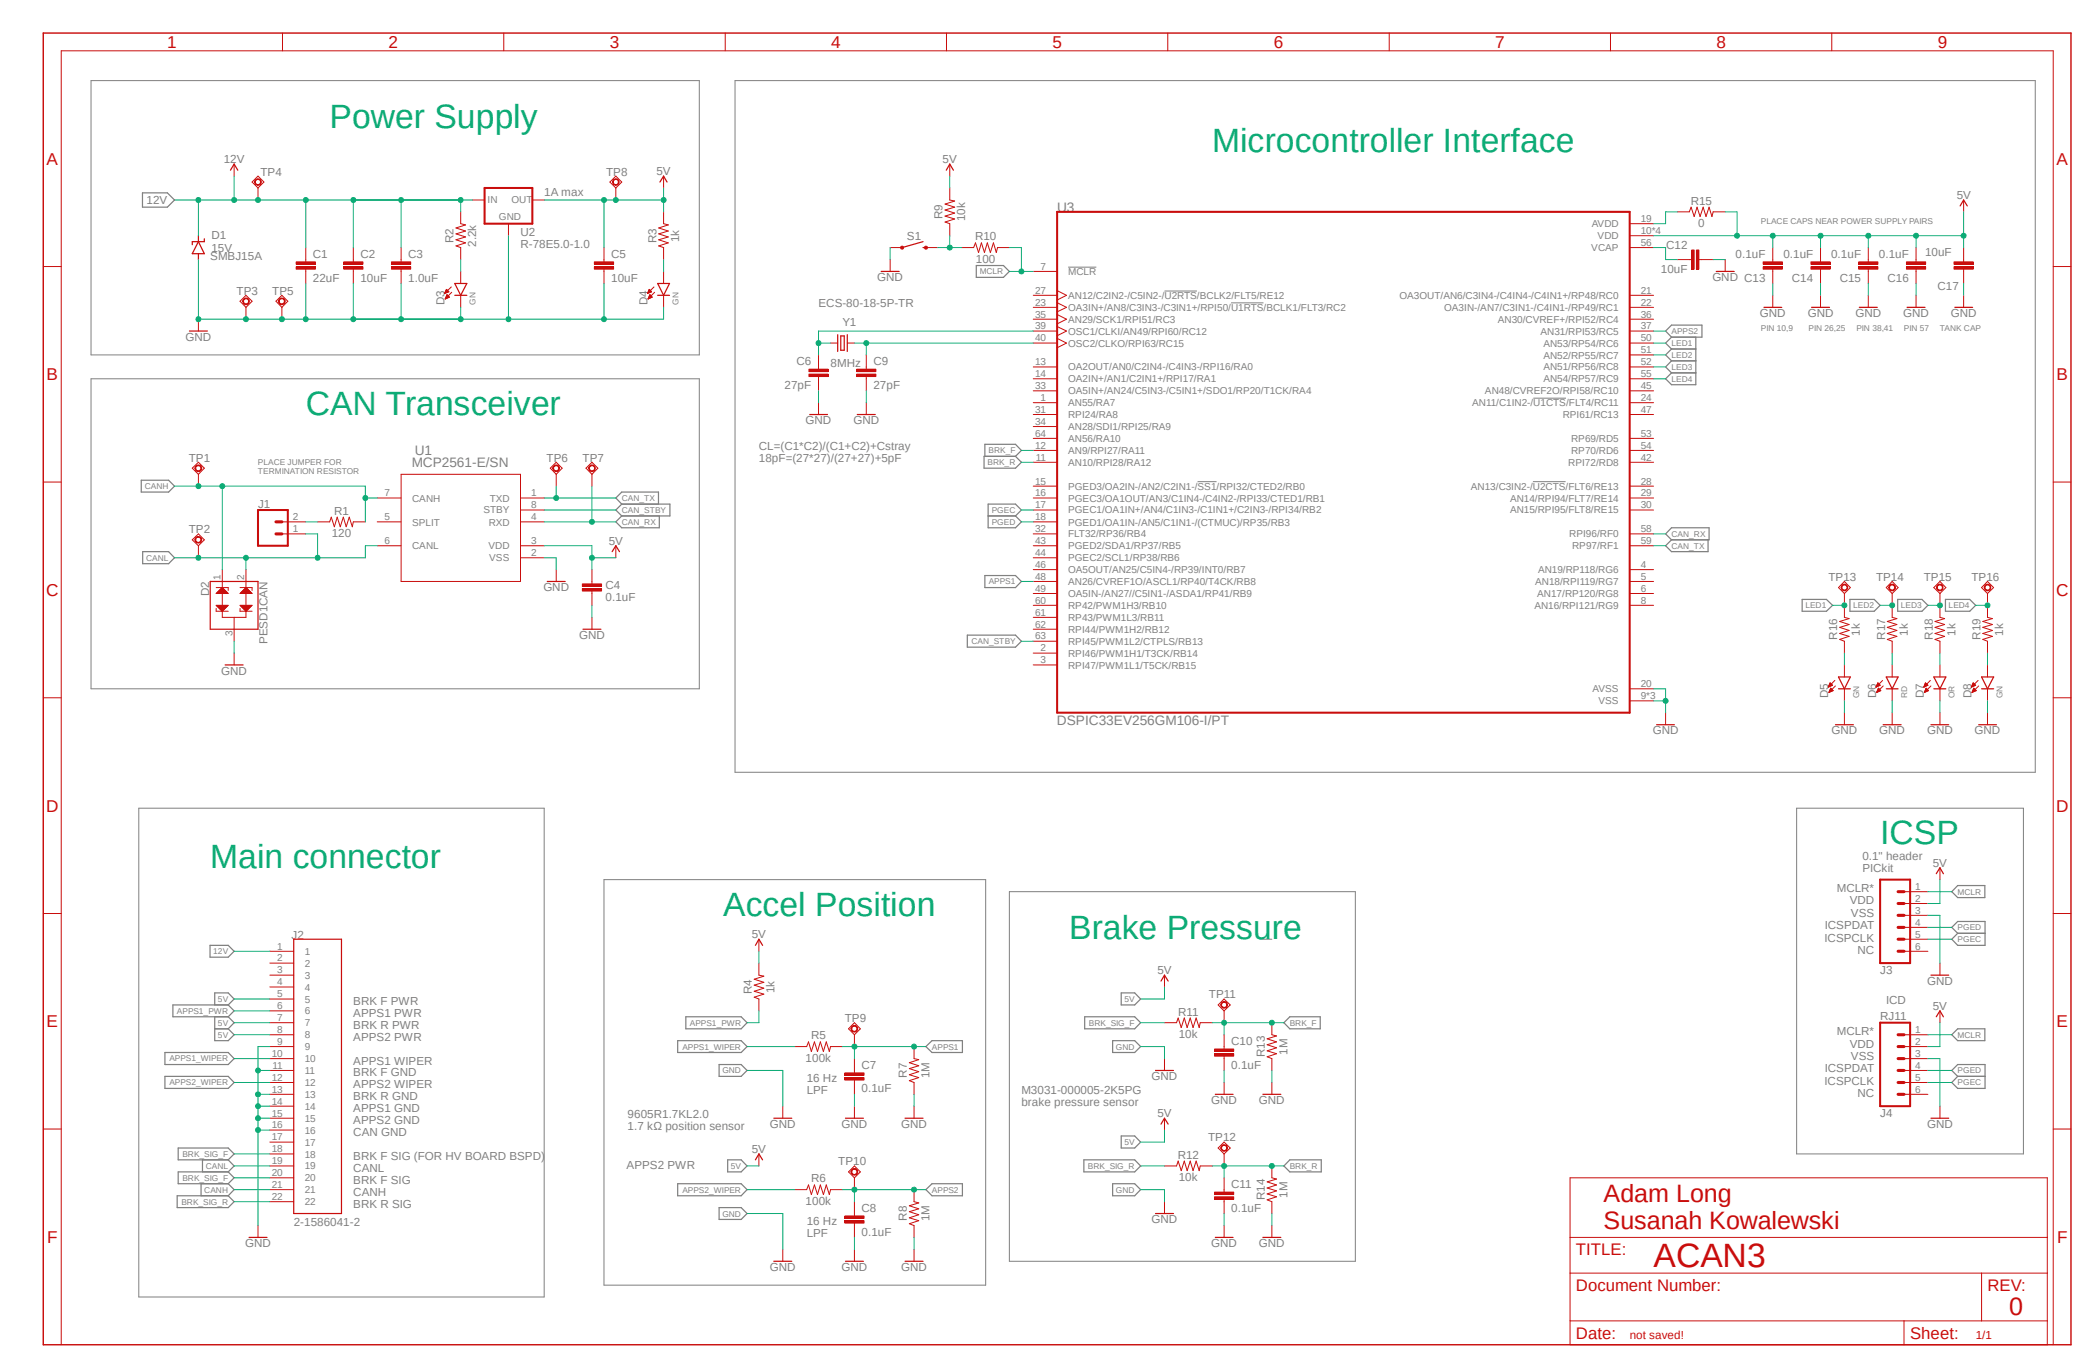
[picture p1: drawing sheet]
<svg xmlns="http://www.w3.org/2000/svg" width="432mm" height="279mm" viewBox="0 0 432 279" stroke-linecap="round" stroke-linejoin="round" font-family="sans-serif">
<defs><g id="words">
<g font-size="7" fill="#0dab76">
<text x="68.4" y="26.6">Power Supply</text>
<text x="251.4" y="31.6">Microcontroller Interface</text>
<text x="63.4" y="86">CAN Transceiver</text>
<text x="43.6" y="180">Main connector</text>
<text x="389.9" y="175">ICSP</text>
<text x="150" y="189.9">Accel Position</text>
<text x="221.7" y="194.8">Brake Pressure</text>
</g>
<text font-size="7" fill="#c90d0c" x="342.9" y="262.8">ACAN3</text>
<g font-size="5.2" fill="#c90d0c">
<text x="332.6" y="249.4">Adam Long</text>
<text x="332.6" y="254.9">Susanah Kowalewski</text>
<text x="416.7" y="272.8">0</text>
</g>
<g font-size="3.6" fill="#c90d0c">
<text x="34.7" y="9.9">1</text>
<text x="80.6" y="9.9">2</text>
<text x="126.5" y="9.9">3</text>
<text x="172.4" y="9.9">4</text>
<text x="218.3" y="9.9">5</text>
<text x="264.2" y="9.9">6</text>
<text x="310.1" y="9.9">7</text>
<text x="356" y="9.9">8</text>
<text x="401.9" y="9.9">9</text>
<text x="9.7" y="34.2">A</text>
<text x="426.5" y="34.2">A</text>
<text x="9.7" y="78.9">B</text>
<text x="426.5" y="78.9">B</text>
<text x="9.6" y="123.7">C</text>
<text x="426.4" y="123.7">C</text>
<text x="9.6" y="168.4">D</text>
<text x="426.4" y="168.4">D</text>
<text x="9.7" y="213.1">E</text>
<text x="426.5" y="213.1">E</text>
<text x="9.8" y="257.9">F</text>
<text x="426.6" y="257.9">F</text>
</g>
<g font-size="3.5" fill="#c90d0c">
<text x="326.9" y="260.4">TITLE:</text>
<text x="326.9" y="267.8">Document Number:</text>
<text x="412.2" y="267.8">REV:</text>
<text x="326.9" y="277.7">Date:</text>
<text x="396.1" y="277.7">Sheet:</text>
</g>
<g font-size="2.8" fill="#808080">
<text x="219.2" y="43.9">U3</text>
<text x="86" y="94.4">U1</text>
<text x="85.4" y="96.9">MCP2561-E/SN</text>
<text x="219.2" y="150.3">DSPIC33EV256GM106-I/PT</text>
</g>
<g font-size="2.4" fill="#808080">
<text x="46.4" y="33.8">12V</text>
<text x="195.5" y="33.8">5V</text>
<text x="54" y="36.4">TP4</text>
<text x="112.9" y="40.7">1A max</text>
<text x="125.7" y="36.4">TP8</text>
<text x="136.1" y="36.3">5V</text>
<text x="405.8" y="41.2">5V</text>
<text x="30.4" y="42.3">12V</text>
<text x="195.5" y="45.5" transform="rotate(-90 195.5 45.5)">R9</text>
<text x="200.2" y="45.9" transform="rotate(-90 200.2 45.9)">10k</text>
<text x="350.6" y="42.5">R15</text>
<text x="352.2" y="47.2">0</text>
<text x="43.6" y="53.8">SMBJ15A</text>
<text x="43.9" y="52.2">15V</text>
<text x="43.9" y="49.5">D1</text>
<text x="64.9" y="53.5">C1</text>
<text x="74.8" y="53.5">C2</text>
<text x="84.7" y="53.5">C3</text>
<text x="94.1" y="50.4" transform="rotate(-90 94.1 50.4)">R2</text>
<text x="98.8" y="51.2" transform="rotate(-90 98.8 51.2)">2.2k</text>
<text x="108" y="51.4">R-78E5.0-1.0</text>
<text x="108" y="48.9">U2</text>
<text x="126.7" y="53.5">C5</text>
<text x="136.1" y="50.4" transform="rotate(-90 136.1 50.4)">R3</text>
<text x="140.8" y="50.2" transform="rotate(-90 140.8 50.2)">1k</text>
<text x="188.1" y="49.9">S1</text>
<text x="202.2" y="49.9">R10</text>
<text x="345.6" y="51.6">C12</text>
<text x="360" y="53.5">0.1uF</text>
<text x="369.9" y="53.5">0.1uF</text>
<text x="379.8" y="53.5">0.1uF</text>
<text x="389.7" y="53.5">0.1uF</text>
<text x="399.2" y="53.1">10uF</text>
<text x="64.9" y="58.4">22uF</text>
<text x="74.8" y="58.4">10uF</text>
<text x="84.7" y="58.4">1.0uF</text>
<text x="126.7" y="58.4">10uF</text>
<text x="181.9" y="58.3">GND</text>
<text x="202.4" y="54.6">100</text>
<text x="344.5" y="56.6">10uF</text>
<text x="355.1" y="58.3">GND C13</text>
<text x="371.7" y="58.4">C14</text>
<text x="381.5" y="58.4">C15</text>
<text x="391.5" y="58.4">C16</text>
<text x="49.1" y="61.1">TP3</text>
<text x="56.5" y="61.1">TP5</text>
<text x="92.2" y="63.2" transform="rotate(-90 92.2 63.2)">D3</text>
<text x="134.3" y="63.2" transform="rotate(-90 134.3 63.2)">D4</text>
<text x="169.8" y="63.8">ECS-80-18-5P-TR</text>
<text x="365" y="65.7">GND</text>
<text x="374.9" y="65.7">GND</text>
<text x="384.8" y="65.7">GND</text>
<text x="394.7" y="65.7">GND</text>
<text x="401.8" y="60.2">C17</text>
<text x="404.6" y="65.7">GND</text>
<text x="38.5" y="70.7">GND</text>
<text x="174.7" y="67.7">Y1</text>
<text x="165.2" y="75.7">C6</text>
<text x="172.3" y="76.1">8MHz</text>
<text x="181.1" y="75.7">C9</text>
<text x="162.7" y="80.7">27pF</text>
<text x="181.1" y="80.7">27pF</text>
<text x="167.1" y="88">GND</text>
<text x="177" y="88">GND</text>
<text x="39.2" y="95.8">TP1</text>
<text x="113.4" y="95.8">TP6</text>
<text x="120.8" y="95.8">TP7</text>
<text x="157.4" y="93.3">CL=(C1*C2)/(C1+C2)+Cstray</text>
<text x="157.4" y="95.9">18pF=(27*27)/(27+27)+5pF</text>
<text x="53.5" y="105.3">J1</text>
<text x="69.3" y="106.8">R1</text>
<text x="39.2" y="110.6">TP2</text>
<text x="68.8" y="111.5">120</text>
<text x="126.2" y="112.9">5V</text>
<text x="43.3" y="123.7" transform="rotate(-90 43.3 123.7)">D2</text>
<text x="112.7" y="122.6">GND</text>
<text x="125.6" y="124.6">0.1uF</text>
<text x="125.6" y="122.1">C4</text>
<text x="379.2" y="120.5">TP13</text>
<text x="389.1" y="120.5">TP14</text>
<text x="399" y="120.5">TP15</text>
<text x="408.9" y="120.5">TP16</text>
<text x="385.7" y="131.8" transform="rotate(-90 385.7 131.8)">1k</text>
<text x="395.6" y="131.8" transform="rotate(-90 395.6 131.8)">1k</text>
<text x="405.6" y="131.8" transform="rotate(-90 405.6 131.8)">1k</text>
<text x="415.4" y="131.8" transform="rotate(-90 415.4 131.8)">1k</text>
<text x="55.5" y="133.6" transform="rotate(-90 55.5 133.6)">PESD1CAN</text>
<text x="120.1" y="132.5">GND</text>
<text x="381" y="132.7" transform="rotate(-90 381 132.7)">R16</text>
<text x="390.9" y="132.7" transform="rotate(-90 390.9 132.7)">R17</text>
<text x="400.9" y="132.7" transform="rotate(-90 400.9 132.7)">R18</text>
<text x="410.7" y="132.7" transform="rotate(-90 410.7 132.7)">R19</text>
<text x="45.9" y="139.9">GND</text>
<text x="379.2" y="144.9" transform="rotate(-90 379.2 144.9)">D5</text>
<text x="389.1" y="144.9" transform="rotate(-90 389.1 144.9)">D6</text>
<text x="399" y="144.9" transform="rotate(-90 399 144.9)">D7</text>
<text x="408.9" y="144.9" transform="rotate(-90 408.9 144.9)">D8</text>
<text x="342.8" y="152.3">GND</text>
<text x="379.9" y="152.3">GND</text>
<text x="389.8" y="152.3">GND</text>
<text x="399.7" y="152.3">GND</text>
<text x="409.5" y="152.3">GND</text>
<text x="386.2" y="178.4">0.1&quot; header</text>
<text x="400.9" y="179.7">5V</text>
<text x="381" y="185">MCLR*</text>
<text x="386.2" y="181">PICkit</text>
<text x="383.6" y="187.6">VDD</text>
<text x="383.9" y="190.2">VSS</text>
<text x="60.5" y="194.8">J2</text>
<text x="155.9" y="194.6">5V</text>
<text x="378.4" y="195.3">ICSPCLK</text>
<text x="378.5" y="192.7">ICSPDAT</text>
<text x="385.2" y="197.9">NC</text>
<text x="240" y="202">5V</text>
<text x="389.9" y="202">J3</text>
<text x="73.3" y="208.4">BRK F PWR</text>
<text x="155.9" y="206.2" transform="rotate(-90 155.9 206.2)">R4</text>
<text x="160.6" y="206" transform="rotate(-90 160.6 206)">1k</text>
<text x="250.7" y="207.1">TP11</text>
<text x="391.2" y="208.2">ICD</text>
<text x="399.7" y="204.3">GND</text>
<text x="400.9" y="209.4">5V</text>
<text x="73.3" y="213.4">BRK R PWR</text>
<text x="73.3" y="215.9">APPS2 PWR</text>
<text x="73.3" y="210.9">APPS1 PWR</text>
<text x="168.2" y="215.6">R5</text>
<text x="175.2" y="212">TP9</text>
<text x="244.3" y="210.7">R11</text>
<text x="244.5" y="215.3">10k</text>
<text x="381" y="214.7">MCLR*</text>
<text x="389.9" y="211.7">RJ11</text>
<text x="73.3" y="220.8">APPS1 WIPER</text>
<text x="167.1" y="220.3">100k</text>
<text x="178.7" y="221.7">C7</text>
<text x="255.4" y="221.7">0.1uF</text>
<text x="255.4" y="216.7">C10</text>
<text x="262.3" y="219.3" transform="rotate(-90 262.3 219.3)">R13</text>
<text x="267" y="218.7" transform="rotate(-90 267 218.7)">1M</text>
<text x="383.6" y="217.3">VDD</text>
<text x="383.9" y="219.9">VSS</text>
<text x="73.3" y="223.3">BRK F GND</text>
<text x="73.3" y="225.8">APPS2 WIPER</text>
<text x="167.3" y="224.4">16 Hz</text>
<text x="167.3" y="227">LPF</text>
<text x="178.7" y="226.6">0.1uF</text>
<text x="188.1" y="223.6" transform="rotate(-90 188.1 223.6)">R7</text>
<text x="192.8" y="223.7" transform="rotate(-90 192.8 223.7)">1M</text>
<text x="211.8" y="226.9">M3031-000005-2K5PG</text>
<text x="238.8" y="224">GND</text>
<text x="378.4" y="225">ICSPCLK</text>
<text x="378.5" y="222.5">ICSPDAT</text>
<text x="385.2" y="227.6">NC</text>
<text x="73.3" y="228.2">BRK R GND</text>
<text x="73.3" y="230.7">APPS1 GND</text>
<text x="73.3" y="233.2">APPS2 GND</text>
<text x="130.2" y="231.8">9605R1.7KL2.0</text>
<text x="159.7" y="233.9">GND</text>
<text x="174.5" y="233.9">GND</text>
<text x="186.9" y="233.9">GND</text>
<text x="211.8" y="229.4">brake pressure sensor</text>
<text x="240" y="231.7">5V</text>
<text x="251.2" y="229">GND</text>
<text x="261.1" y="229">GND</text>
<text x="389.9" y="231.7">J4</text>
<text x="399.7" y="233.9">GND</text>
<text x="73.3" y="235.6">CAN GND</text>
<text x="130.2" y="234.4">1.7 kΩ position sensor</text>
<text x="155.9" y="239.1">5V</text>
<text x="250.6" y="236.8">TP12</text>
<text x="73.3" y="243.1">CANL</text>
<text x="73.3" y="240.6">BRK F SIG (FOR HV BOARD BSPD)</text>
<text x="73.3" y="245.5">BRK F SIG</text>
<text x="130" y="242.6">APPS2 PWR</text>
<text x="168.2" y="245.3">R6</text>
<text x="173.9" y="241.7">TP10</text>
<text x="244.3" y="240.4">R12</text>
<text x="244.5" y="245.1">10k</text>
<text x="73.3" y="248">CANH</text>
<text x="73.3" y="250.5">BRK R SIG</text>
<text x="167.1" y="250">100k</text>
<text x="178.7" y="251.4">C8</text>
<text x="255.4" y="251.4">0.1uF</text>
<text x="255.4" y="246.4">C11</text>
<text x="262.3" y="249" transform="rotate(-90 262.3 249)">R14</text>
<text x="267" y="248.4" transform="rotate(-90 267 248.4)">1M</text>
<text x="60.9" y="254.2">2-1586041-2</text>
<text x="167.3" y="254.1">16 Hz</text>
<text x="167.3" y="256.7">LPF</text>
<text x="178.7" y="256.3">0.1uF</text>
<text x="188.1" y="253.2" transform="rotate(-90 188.1 253.2)">R8</text>
<text x="192.8" y="253.4" transform="rotate(-90 192.8 253.4)">1M</text>
<text x="238.8" y="253.7">GND</text>
<text x="50.8" y="258.7">GND</text>
<text x="159.7" y="263.6">GND</text>
<text x="174.5" y="263.6">GND</text>
<text x="186.9" y="263.6">GND</text>
<text x="251.2" y="258.7">GND</text>
<text x="261.1" y="258.7">GND</text>
</g>
<g font-size="2.4" fill="#c90d0c">
<text x="338" y="277.7">not saved!</text>
<text x="409.8" y="277.7">1/1</text>
</g>
<g font-size="2.1" fill="#808080">
<text x="101.1" y="42.1">IN</text>
<text x="103.5" y="45.7">GND</text>
<text x="106.1" y="42.1">OUT</text>
<text x="330.1" y="47.2">AVDD</text>
<text x="340.3" y="46.1">19</text>
<text x="330" y="52.1">VCAP</text>
<text x="331.3" y="49.6">VDD</text>
<text x="340.3" y="51">56</text>
<text x="340.3" y="48.6">10*4</text>
<text x="215.8" y="56">7</text>
<text x="221.5" y="57.1">MCLR</text>
<text x="214.7" y="60.9">27</text>
<text x="214.7" y="65.9">35</text>
<text x="214.7" y="63.4">23</text>
<text x="221.5" y="62">AN12/C2IN2-/C5IN2-/U2RTS/BCLK2/FLT5/RE12</text>
<text x="221.5" y="64.5">OA3IN+/AN8/C3IN3-/C3IN1+/RPI50/U1RTS/BCLK1/FLT3/RC2</text>
<text x="290.2" y="62">OA3OUT/AN6/C3IN4-/C4IN4-/C4IN1+/RP48/RC0</text>
<text x="299.5" y="64.5">OA3IN-/AN7/C3IN1-/C4IN1-/RP49/RC1</text>
<text x="340.3" y="65.9">36</text>
<text x="340.3" y="63.4">22</text>
<text x="340.3" y="60.9">21</text>
<text x="214.7" y="68.3">39</text>
<text x="214.7" y="70.8">40</text>
<text x="221.5" y="66.9">AN29/SCK1/RPI51/RC3</text>
<text x="221.5" y="69.4">OSC1/CLKI/AN49/RPI60/RC12</text>
<text x="221.5" y="71.9">OSC2/CLKO/RPI63/RC15</text>
<text x="310.6" y="66.9">AN30/CVREF+/RPI52/RC4</text>
<text x="319.5" y="69.4">AN31/RPI53/RC5</text>
<text x="320.1" y="71.9">AN53/RP54/RC6</text>
<text x="340.3" y="68.3">37</text>
<text x="340.3" y="70.8">50</text>
<text x="214.7" y="75.8">13</text>
<text x="221.5" y="76.8">OA2OUT/AN0/C2IN4-/C4IN3-/RPI16/RA0</text>
<text x="320.1" y="76.8">AN51/RP56/RC8</text>
<text x="320.1" y="74.4">AN52/RP55/RC7</text>
<text x="340.3" y="75.8">52</text>
<text x="340.3" y="73.3">51</text>
<text x="214.7" y="78.2">14</text>
<text x="214.7" y="80.7">33</text>
<text x="215.8" y="83.2">1</text>
<text x="221.5" y="79.3">OA2IN+/AN1/C2IN1+/RPI17/RA1</text>
<text x="221.5" y="81.8">OA5IN+/AN24/C5IN3-/C5IN1+/SDO1/RP20/T1CK/RA4</text>
<text x="308" y="81.8">AN48/CVREF2O/RPI58/RC10</text>
<text x="320.1" y="79.3">AN54/RP57/RC9</text>
<text x="340.3" y="83.2">24</text>
<text x="340.3" y="80.7">45</text>
<text x="340.3" y="78.2">55</text>
<text x="214.7" y="88.1">34</text>
<text x="214.7" y="85.6">31</text>
<text x="221.5" y="89.2">AN28/SDI1/RPI25/RA9</text>
<text x="221.5" y="84.3">AN55/RA7</text>
<text x="221.5" y="86.7">RPI24/RA8</text>
<text x="305.3" y="84.2">AN11/C1IN2-/U1CTS/FLT4/RC11</text>
<text x="324.1" y="86.7">RPI61/RC13</text>
<text x="340.3" y="85.6">47</text>
<text x="214.7" y="93.1">12</text>
<text x="214.7" y="90.6">64</text>
<text x="214.8" y="95.5">11</text>
<text x="221.5" y="94.1">AN9/RPI27/RA11</text>
<text x="221.5" y="91.7">AN56/RA10</text>
<text x="325.8" y="91.7">RP69/RD5</text>
<text x="325.8" y="94.1">RP70/RD6</text>
<text x="340.3" y="90.6">53</text>
<text x="340.3" y="93.1">54</text>
<text x="340.3" y="95.5">42</text>
<text x="214.7" y="100.5">15</text>
<text x="221.5" y="96.6">AN10/RPI28/RA12</text>
<text x="221.5" y="101.6">PGED3/OA2IN-/AN2/C2IN1-/SS1/RPI32/CTED2/RB0</text>
<text x="305.1" y="101.6">AN13/C3IN2-/U2CTS/FLT6/RE13</text>
<text x="325.3" y="96.6">RPI72/RD8</text>
<text x="340.3" y="100.5">28</text>
<text x="60.7" y="107.9">2</text>
<text x="79.8" y="103">7</text>
<text x="79.8" y="107.9">5</text>
<text x="85.5" y="104.1">CANH</text>
<text x="100.2" y="106.5">STBY</text>
<text x="101.6" y="104.1">TXD</text>
<text x="110.2" y="105.5">8</text>
<text x="110.2" y="103">1</text>
<text x="110.2" y="107.9">4</text>
<text x="214.7" y="105.5">17</text>
<text x="214.7" y="103">16</text>
<text x="214.7" y="107.9">18</text>
<text x="221.5" y="106.5">PGEC1/OA1IN+/AN4/C1IN3-/C1IN1+/C2IN3-/RPI34/RB2</text>
<text x="221.5" y="104.1">PGEC3/OA1OUT/AN3/C1IN4-/C4IN2-/RPI33/CTED1/RB1</text>
<text x="313.2" y="104.1">AN14/RPI94/FLT7/RE14</text>
<text x="313.2" y="106.5">AN15/RPI95/FLT8/RE15</text>
<text x="340.3" y="103">29</text>
<text x="340.3" y="105.5">30</text>
<text x="60.7" y="110.4">1</text>
<text x="79.8" y="112.9">6</text>
<text x="85.5" y="114">CANL</text>
<text x="85.5" y="109">SPLIT</text>
<text x="101.3" y="114">VDD</text>
<text x="101.4" y="109">RXD</text>
<text x="110.2" y="112.9">3</text>
<text x="214.7" y="110.4">32</text>
<text x="214.7" y="112.9">43</text>
<text x="221.5" y="111.5">FLT32/RP36/RB4</text>
<text x="221.5" y="109">PGED1/OA1IN-/AN5/C1IN1-/(CTMUC)/RP35/RB3</text>
<text x="221.5" y="114">PGED2/SDA1/RP37/RB5</text>
<text x="325.5" y="111.5">RPI96/RF0</text>
<text x="326.1" y="114">RP97/RF1</text>
<text x="340.3" y="112.9">59</text>
<text x="340.3" y="110.4">58</text>
<text x="101.5" y="116.4">VSS</text>
<text x="110.2" y="115.3">2</text>
<text x="214.7" y="117.8">46</text>
<text x="214.7" y="115.3">44</text>
<text x="221.5" y="118.9">OA5OUT/AN25/C5IN4-/RP39/INT0/RB7</text>
<text x="221.5" y="116.4">PGEC2/SCL1/RP38/RB6</text>
<text x="319" y="118.9">AN19/RP118/RG6</text>
<text x="340.3" y="117.8">4</text>
<text x="45.7" y="120.3" transform="rotate(-90 45.7 120.3)">1</text>
<text x="50.7" y="120.3" transform="rotate(-90 50.7 120.3)">2</text>
<text x="214.7" y="120.3">48</text>
<text x="214.7" y="122.8">49</text>
<text x="214.7" y="125.2">60</text>
<text x="221.5" y="121.4">AN26/CVREF1O/ASCL1/RP40/T4CK/RB8</text>
<text x="221.5" y="123.8">OA5IN-/AN27//C5IN1-/ASDA1/RP41/RB9</text>
<text x="318.4" y="121.4">AN18/RPI119/RG7</text>
<text x="318.8" y="123.8">AN17/RP120/RG8</text>
<text x="340.3" y="125.2">8</text>
<text x="340.3" y="122.8">6</text>
<text x="340.3" y="120.3">5</text>
<text x="48.2" y="132" transform="rotate(-90 48.2 132)">3</text>
<text x="214.7" y="127.7">61</text>
<text x="214.7" y="130.2">62</text>
<text x="221.5" y="126.3">RP42/PWM1H3/RB10</text>
<text x="221.5" y="128.8">RP43/PWM1L3/RB11</text>
<text x="221.5" y="131.3">RPI44/PWM1H2/RB12</text>
<text x="318.2" y="126.3">AN16/RPI121/RG9</text>
<text x="214.7" y="132.6">63</text>
<text x="215.8" y="135.1">2</text>
<text x="215.8" y="137.6">3</text>
<text x="221.5" y="133.7">RPI45/PWM1L2/CTPLS/RB13</text>
<text x="221.5" y="136.2">RPI46/PWM1H1/T3CK/RB14</text>
<text x="221.5" y="138.7">RPI47/PWM1L1/T5CK/RB15</text>
<text x="330.3" y="143.6">AVSS</text>
<text x="340.3" y="142.5">20</text>
<text x="331.5" y="146.1">VSS</text>
<text x="340.3" y="145">9*3</text>
<text x="397.2" y="184.6">1</text>
<text x="397.2" y="187.1">2</text>
<text x="397.2" y="189.5">3</text>
<text x="57.5" y="197">1</text>
<text x="397.2" y="192">4</text>
<text x="397.2" y="194.5">5</text>
<text x="397.2" y="197">6</text>
<text x="57.5" y="199.4">2</text>
<text x="57.5" y="201.9">3</text>
<text x="63.2" y="198">1</text>
<text x="63.2" y="200.5">2</text>
<text x="63.2" y="203">3</text>
<text x="57.5" y="204.4">4</text>
<text x="57.5" y="206.8">5</text>
<text x="57.5" y="209.3">6</text>
<text x="63.2" y="205.5">4</text>
<text x="63.2" y="207.9">5</text>
<text x="57.5" y="211.8">7</text>
<text x="57.5" y="214.3">8</text>
<text x="63.2" y="210.4">6</text>
<text x="63.2" y="212.9">7</text>
<text x="63.2" y="215.4">8</text>
<text x="397.2" y="214.3">1</text>
<text x="56.3" y="219.2">10</text>
<text x="56.5" y="221.7">11</text>
<text x="57.5" y="216.7">9</text>
<text x="63.2" y="217.8">9</text>
<text x="63.2" y="220.3">10</text>
<text x="397.2" y="216.7">2</text>
<text x="397.2" y="219.2">3</text>
<text x="397.2" y="221.7">4</text>
<text x="56.3" y="224.2">12</text>
<text x="56.3" y="226.7">13</text>
<text x="63.2" y="222.8">11</text>
<text x="63.2" y="225.3">12</text>
<text x="63.2" y="227.8">13</text>
<text x="397.2" y="224.2">5</text>
<text x="397.2" y="226.7">6</text>
<text x="56.3" y="229.1">14</text>
<text x="56.3" y="231.6">15</text>
<text x="63.2" y="230.2">14</text>
<text x="63.2" y="232.7">15</text>
<text x="56.3" y="234.1">16</text>
<text x="56.3" y="236.6">17</text>
<text x="56.3" y="239">18</text>
<text x="63.2" y="235.2">16</text>
<text x="63.2" y="237.6">17</text>
<text x="56.3" y="241.5">19</text>
<text x="56.3" y="244">20</text>
<text x="63.2" y="240.1">18</text>
<text x="63.2" y="242.6">19</text>
<text x="63.2" y="245.1">20</text>
<text x="56.3" y="246.4">21</text>
<text x="56.3" y="248.9">22</text>
<text x="63.2" y="247.5">21</text>
<text x="63.2" y="250">22</text>
</g>
<g font-size="1.7" fill="#808080">
<text x="365.2" y="46.4">PLACE CAPS NEAR POWER SUPPLY PAIRS</text>
<text x="203.2" y="56.9">MCLR</text>
<text x="98.6" y="63.2" transform="rotate(-90 98.6 63.2)">GN</text>
<text x="140.7" y="63.2" transform="rotate(-90 140.7 63.2)">GN</text>
<text x="346.7" y="69.3">APPS2</text>
<text x="346.7" y="71.8">LED1</text>
<text x="365.2" y="68.7">PIN 10,9</text>
<text x="375.1" y="68.7">PIN 26,25</text>
<text x="385" y="68.7">PIN 38,41</text>
<text x="394.9" y="68.7">PIN 57</text>
<text x="402.3" y="68.7">TANK CAP</text>
<text x="346.7" y="74.3">LED2</text>
<text x="346.7" y="76.7">LED3</text>
<text x="346.7" y="79.2">LED4</text>
<text x="205" y="94">BRK_F</text>
<text x="30" y="101.4">CANH</text>
<text x="53.5" y="96.5">PLACE JUMPER FOR</text>
<text x="53.5" y="98.4">TERMINATION RESISTOR</text>
<text x="204.8" y="96.5">BRK_R</text>
<text x="128.9" y="103.9">CAN_TX</text>
<text x="128.9" y="106.4">CAN_STBY</text>
<text x="205.7" y="106.4">PGEC</text>
<text x="128.9" y="108.9">CAN_RX</text>
<text x="205.7" y="108.9">PGED</text>
<text x="346.7" y="111.3">CAN_RX</text>
<text x="346.7" y="113.8">CAN_TX</text>
<text x="30.3" y="116.3">CANL</text>
<text x="205.1" y="121.2">APPS1</text>
<text x="374.4" y="126.2">LED1</text>
<text x="384.3" y="126.2">LED2</text>
<text x="394.2" y="126.2">LED3</text>
<text x="404.1" y="126.2">LED4</text>
<text x="201.5" y="133.6">CAN_STBY</text>
<text x="385.6" y="144.9" transform="rotate(-90 385.6 144.9)">GN</text>
<text x="395.5" y="144.9" transform="rotate(-90 395.5 144.9)">RD</text>
<text x="405.4" y="144.9" transform="rotate(-90 405.4 144.9)">OR</text>
<text x="415.3" y="144.9" transform="rotate(-90 415.3 144.9)">GN</text>
<text x="406" y="185.5">MCLR</text>
<text x="44.2" y="197.9">12V</text>
<text x="406" y="193">PGED</text>
<text x="406" y="195.4">PGEC</text>
<text x="45.2" y="207.8">5V</text>
<text x="233.2" y="207.8">5V</text>
<text x="36.7" y="210.3">APPS1_PWR</text>
<text x="45.2" y="215.2">5V</text>
<text x="45.2" y="212.8">5V</text>
<text x="143.1" y="212.8">APPS1_PWR</text>
<text x="225.8" y="212.8">BRK_SIG_F</text>
<text x="267.5" y="212.8">BRK_F</text>
<text x="406" y="215.2">MCLR</text>
<text x="35.1" y="220.2">APPS1_WIPER</text>
<text x="141.5" y="217.7">APPS1_WIPER</text>
<text x="193.3" y="217.7">APPS1</text>
<text x="231.4" y="217.7">GND</text>
<text x="35.1" y="225.1">APPS2_WIPER</text>
<text x="149.8" y="222.7">GND</text>
<text x="406" y="222.7">PGED</text>
<text x="406" y="225.1">PGEC</text>
<text x="37.8" y="240">BRK_SIG_F</text>
<text x="233.2" y="237.5">5V</text>
<text x="37.8" y="244.9">BRK_SIG_F</text>
<text x="42.7" y="242.4">CANL</text>
<text x="151.6" y="242.4">5V</text>
<text x="225.6" y="242.4">BRK_SIG_R</text>
<text x="267.5" y="242.4">BRK_R</text>
<text x="37.6" y="249.8">BRK_SIG_R</text>
<text x="42.4" y="247.4">CANH</text>
<text x="141.5" y="247.4">APPS2_WIPER</text>
<text x="193.3" y="247.4">APPS2</text>
<text x="231.4" y="247.4">GND</text>
<text x="149.8" y="252.3">GND</text>
</g>
</g></defs>
<path d="M8.5 6.5l421.3 272.9M429.9 6.5l-421.4 272.9" fill="none" stroke="#fff" stroke-width=".21"/>
<g fill="none" stroke="#808080" stroke-width=".21">
<path d="M18.9 16.7h126.1v56.9h-126.1zM152.4 16.7h269.7v143.5h-269.7zM221.5 55.4h5.9M18.9 78.6h126.1v64.3h-126.1zM241.5 60.4h6.7M255.3 62.8h6.7M248.4 99.9h3.9M317.9 99.9h6.8M318 82.6h6.8M28.8 167.6h84.1v101.4h-84.1zM372.6 167.6h47.1v71.8h-47.1zM125.3 182.5h79.1v84.1h-79.1z"/>
<path d="M209.3 185h71.8v76.6h-71.8zM261.3 194.8h2.5"/>
</g>
<g fill="none" stroke="#808080" stroke-width=".25">
<path d="M29.5 40h5.2l1.5 1.5-1.5 1.5h-5.2zM202.5 55.1h5.6l1.2 1.2-1.2 1.2h-5.6zM345.4 68.7l1.3-1.3h6.3v2.5h-6.3zM346.7 69.9l-1.3 1.3 1.3 1.2M346.7 72.4h5M346.7 72.4l-1.3 1.2 1.3 1.2M346.7 74.8h5M346.7 74.8l-1.3 1.3 1.3 1.2M346.7 77.3h5M351.7 69.9v9.9h-5l-1.3-1.2 1.3-1.3M29.3 99.6h5.7l1.2 1.2-1.2 1.3h-5.7zM204.1 94.7h6.5l1.2 1.2-1.2 1.2h-6.5z"/>
<path d="M204.3 94.7v-2.5h6.3l1.2 1.2-1.2 1.3M29.6 114.4h5.4l1.2 1.3-1.2 1.2h-5.4zM128.9 107l-1.2 1.2 1.2 1.3h7.8v-2.5M128.9 104.6h10v2.4h-10M128.9 104.6l-1.2-1.3 1.2-1.2h7.7v2.5M128.9 104.6l-1.2 1.2 1.2 1.2M204.3 119.4h6.3l1.2 1.2-1.2 1.3h-6.3zM204.9 104.6h5.7l1.2 1.2-1.2 1.2 1.2 1.2-1.2 1.3h-5.7zM204.9 107h5.7M346.7 109.5h7.8v2.5h-7.8l-1.3-1.3zM346.7 112l-1.3 1.2 1.3 1.2h7.5v-2.4M200.6 131.7h10l1.2 1.3-1.2 1.2h-10z"/>
<path d="M373.8 124.3h5l1.3 1.3-1.3 1.2h-5zM383.7 124.3h5l1.2 1.3-1.2 1.2h-5zM393.6 124.3h5l1.2 1.3-1.2 1.2h-5zM403.5 124.3h5l1.2 1.3-1.2 1.2h-5zM43.6 196.1h3.7l1.3 1.2-1.3 1.2h-3.7zM404.8 192.4l1.2-1.3h5.7v5h-5.7l-1.2-1.3 1.2-1.2zM406 183.7h5.6v2.5h-5.6l-1.2-1.2zM406 193.6h5.7M34.2 218.3h13.1l1.3 1.3-1.3 1.2h-13.1zM44.5 210.9v5h2.8l1.3-1.3-1.3-1.2M44.5 208.4v-2.4h2.8l1.3 1.2-1.3 1.2M44.5 213.4h2.8"/>
<path d="M47.3 208.4h-11.4v2.5h11.4M47.3 210.9l1.3 1.2-1.3 1.3M47.3 208.4l1.3 1.3-1.3 1.2M140.5 215.9h13.2l1.2 1.2-1.2 1.2h-13.2zM142.2 210.9h11.5l1.2 1.2-1.2 1.3h-11.5zM192 217.1l1.3-1.2h6.3v2.4h-6.3zM225 210.9h10.3l1.3 1.2-1.3 1.3h-10.3zM230.8 215.9h4.5l1.3 1.2-1.3 1.2h-4.5zM232.5 206h2.8l1.3 1.2-1.3 1.2h-2.8zM267.5 210.9h6.3v2.5h-6.3l-1.2-1.3zM404.8 214.6l1.2-1.2h5.6v2.5h-5.6zM34.2 223.3h13.1l1.3 1.2-1.3 1.3h-13.1z"/>
<path d="M37 238.1h10.3l1.3 1.3-1.3 1.2h-10.3zM149.1 220.8h4.6l1.2 1.2-1.2 1.3h-4.6zM232.5 235.6h2.8l1.3 1.3-1.3 1.2h-2.8zM404.8 222l1.2-1.2h5.7v5h-5.7l-1.2-1.3 1.2-1.2zM406 223.3h5.7M36.7 248h10.6l1.3 1.3-1.3 1.2h-10.6zM41.7 245.5v2.5M42 240.6v2.5M47.3 243.1h-10.3v2.4h10.3M47.3 245.5l1.3 1.3-1.3 1.2M47.3 240.6l1.3 1.3-1.3 1.2M47.3 243.1l1.3 1.2-1.3 1.2"/>
<path d="M140.5 245.5h13.2l1.2 1.3-1.2 1.2h-13.2zM149.1 250.5h4.6l1.2 1.2-1.2 1.2h-4.6zM150.9 240.6h2.8l1.2 1.3-1.2 1.2h-2.8zM192 246.8l1.3-1.3h6.3v2.5h-6.3zM224.8 240.6h10.5l1.3 1.3-1.3 1.2h-10.5zM230.8 245.5h4.5l1.3 1.3-1.3 1.2h-4.5zM267.5 240.6h6.5v2.5h-6.5l-1.2-1.2z"/>
</g>
<path d="M9 6.9h420.5v272h-420.5z" fill="none" stroke="#c90d0c" stroke-width=".3"/>
<g fill="none" stroke="#c90d0c" stroke-width=".21">
<path d="M58.6 6.9v3.6M104.5 6.9v3.6M150.4 6.9v3.6M196.3 6.9v3.6M242.2 6.9v3.6M288.1 6.9v3.6M334 6.9v3.6M379.9 6.9v3.6M9 55.3h3.7M83.2 53.8v.5M83.2 55.8v.5M214.3 56.3h4.9"/>
<path d="M338 46.4h4.9M338 51.4h4.9M338 48.9h4.9M425.8 55.3h3.7M214.3 61.3h4.9M214.3 66.2h4.9M214.3 68.7h4.9M214.3 76.1h4.9M214.3 71.2h4.9M214.3 78.6h4.9M214.3 63.8h4.9M219.2 60.3l2 1-2 .9"/>
<path d="M219.2 65.2l2 1-2 1M219.2 62.8l2 1-2 .9M219.2 67.7l2 1-2 .9M219.2 70.2l2 1-2 .9M338 61.3h4.9M338 66.2h4.9M338 68.7h4.9M338 76.1h4.9M338 73.6h4.9M338 71.2h4.9M338 78.6h4.9M338 63.8h4.9"/>
<path d="M9 100h3.7M83.2 98.4h24.7v22.2h-24.7zM214.3 95.9h4.9M214.3 93.4h4.9M214.3 83.5h4.9M214.3 88.5h4.9M214.3 81.1h4.9M214.3 90.9h4.9M214.3 86h4.9M338 95.9h4.9M338 93.4h4.9M338 83.5h4.9"/>
<path d="M338 81.1h4.9M338 90.9h4.9M338 86h4.9M425.8 100h3.7M78.2 103.3h5M78.2 113.2h5M78.2 108.2h5M107.9 105.8h5M107.9 103.3h5M107.9 113.2h5M107.9 108.2h5M107.9 115.7h5"/>
<path d="M214.3 105.8h4.9M214.3 103.3h4.9M214.3 113.2h4.9M214.3 108.2h4.9M214.3 115.7h4.9M214.3 100.8h4.9M214.3 118.2h4.9M214.3 110.7h4.9M338 105.8h4.9M338 103.3h4.9M338 113.2h4.9M338 100.8h4.9"/>
<path d="M338 118.2h4.9M338 110.7h4.9M214.3 120.6h4.9M214.3 125.6h4.9M214.3 123.1h4.9M214.3 128.1h4.9M214.3 130.5h4.9M214.3 133h4.9M214.3 135.5h4.9M214.3 137.9h4.9M338 120.6h4.9M338 125.6h4.9"/>
<path d="M338 123.1h4.9M9 144.7h3.7M338 142.9h4.9M338 145.4h4.9M425.8 144.7h3.7M9 189.5h3.7M425.8 189.5h3.7M9 234.2h3.7M425.8 234.2h3.7M12.7 278.9v-268.4h413.1v268.4"/>
</g>
<path d="M219.2 43.9h118.8v103.9h-118.8z" fill="none" stroke="#c90d0c" stroke-width=".42"/>
<path d="M81.2 55.3h4v.5h-4z" fill-rule="evenodd" fill="#c90d0c"/>
<path d="M81.2 55.3h4v.5h-4z" fill="none" stroke="#c90d0c" stroke-width=".21"/>
<path d="M81.2 54.3h4v.5h-4z" fill-rule="evenodd" fill="#c90d0c"/>
<path d="M73.3 53.8v.5M73.3 55.8v.5M81.2 54.3h4v.5h-4zM83.2 51.4v2.4M83.2 56.3v2.5M98 41.5h2.5M105.5 46.4v2.5M110.4 41.5h2.5" fill="none" stroke="#c90d0c" stroke-width=".21"/>
<path d="M100.5 39h9.9v7.4h-9.9z" fill="none" stroke="#c90d0c" stroke-width=".42"/>
<path d="M71.3 55.3h4v.5h-4z" fill-rule="evenodd" fill="#c90d0c"/>
<path d="M71.3 55.3h4v.5h-4z" fill="none" stroke="#c90d0c" stroke-width=".21"/>
<path d="M71.3 54.3h4v.5h-4z" fill-rule="evenodd" fill="#c90d0c"/>
<path d="M71.3 54.3h4v.5h-4zM73.3 51.4v2.4M73.3 56.3v2.5M125.3 53.8v.5M125.3 55.8v.5" fill="none" stroke="#c90d0c" stroke-width=".21"/>
<path d="M123.3 55.3h4v.5h-4z" fill-rule="evenodd" fill="#c90d0c"/>
<path d="M123.3 55.3h4v.5h-4z" fill="none" stroke="#c90d0c" stroke-width=".21"/>
<path d="M123.3 54.3h4v.5h-4z" fill-rule="evenodd" fill="#c90d0c"/>
<path d="M48.6 34v2.5M52.3 37.8l1.2-1.3 1.2 1.3-1.2 1.2zM137.6 36.5v2.5M123.3 54.3h4v.5h-4zM125.3 51.4v2.4M125.3 56.3v2.5M41.1 66.2v2.5" fill="none" stroke="#c90d0c" stroke-width=".21"/>
<path d="M47.8 35.3l.8-1.3 .7 1.3M136.9 37.8l.7-1.3 .7 1.3M39.3 68.7h3.7" fill="none" stroke="#c90d0c" stroke-width=".25"/>
<path d="M52.9 37.4a.71 .71 0 0 1 1-.2 .71 .71 0 0 1 0 1.1 .71 .71 0 0 1-1-.2l-.1-.3h.2a.56 .56 0 0 1 .6-.6 .56 .56 0 0 1 .4 .8 .56 .56 0 0 1-.8 .2l-.4-.4z" fill-rule="evenodd" fill="#c90d0c"/>
<path d="M52.9 37.4a.71 .71 0 0 1 1-.2 .71 .71 0 0 1 0 1.1 .71 .71 0 0 1-1-.2l-.1-.3h.2a.56 .56 0 0 1 .6-.6 .56 .56 0 0 1 .4 .8 .56 .56 0 0 1-.8 .2l-.4-.4zM53.5 39v2.5M126.5 37.8l1.2-1.3 1.2 1.3-1.2 1.2z" fill="none" stroke="#c90d0c" stroke-width=".21"/>
<path d="M127.1 37.4a.69 .69 0 0 1 1.2-.1 .69 .69 0 0 1-.3 1.1 .69 .69 0 0 1-1-.6h.2a.53 .53 0 0 1 .7-.6 .53 .53 0 0 1 .2 .8 .53 .53 0 0 1-.8 0l-.3-.2z" fill-rule="evenodd" fill="#c90d0c"/>
<path d="M127.1 37.4a.69 .69 0 0 1 1.2-.1 .69 .69 0 0 1-.3 1.1 .69 .69 0 0 1-1-.6h.2a.53 .53 0 0 1 .7-.6 .53 .53 0 0 1 .2 .8 .53 .53 0 0 1-.8 0l-.3-.2zM127.7 39v2.5M49.8 62.5l1.2-1.2 1.3 1.2-1.3 1.3z" fill="none" stroke="#c90d0c" stroke-width=".21"/>
<path d="M50.6 61.9a.69 .69 0 0 1 1.1 .3 .69 .69 0 0 1-.6 1 .69 .69 0 0 1-.8-.7h.2a.54 .54 0 0 1 .8-.5 .54 .54 0 0 1 .1 .9 .54 .54 0 0 1-.9-.2v-.2h-.2z" fill-rule="evenodd" fill="#c90d0c"/>
<path d="M50.6 61.9a.69 .69 0 0 1 1.1 .3 .69 .69 0 0 1-.6 1 .69 .69 0 0 1-.8-.7h.2a.54 .54 0 0 1 .8-.5 .54 .54 0 0 1 .1 .9 .54 .54 0 0 1-.9-.2v-.2h-.2zM51 63.8v2.4M57.2 62.5l1.3-1.2 1.2 1.2-1.2 1.3z" fill="none" stroke="#c90d0c" stroke-width=".21"/>
<path d="M58 61.9a.71 .71 0 0 1 1.1 .3 .71 .71 0 0 1-.5 1 .71 .71 0 0 1-.9-.7h.2a.54 .54 0 0 1 .8-.5 .54 .54 0 0 1 .1 .9 .54 .54 0 0 1-.8-.2l-.1-.2h-.2z" fill-rule="evenodd" fill="#c90d0c"/>
<path d="M63.4 53.8v.5M63.4 55.8v.5M58 61.9a.71 .71 0 0 1 1.1 .3 .71 .71 0 0 1-.5 1 .71 .71 0 0 1-.9-.7h.2a.54 .54 0 0 1 .8-.5 .54 .54 0 0 1 .1 .9 .54 .54 0 0 1-.8-.2l-.1-.2h-.2zM58.5 63.8v2.4" fill="none" stroke="#c90d0c" stroke-width=".21"/>
<path d="M41.1 50.1l1.3 2.5h-2.5zM41.1 48.9v1.2M41.1 52.6v1.2M42.4 49.5v.6h-2.5v.7" fill="none" stroke="#c90d0c" stroke-width=".25"/>
<path d="M61.4 55.3h4v.5h-4z" fill-rule="evenodd" fill="#c90d0c"/>
<path d="M61.4 55.3h4v.5h-4z" fill="none" stroke="#c90d0c" stroke-width=".21"/>
<path d="M61.4 54.3h4v.5h-4z" fill-rule="evenodd" fill="#c90d0c"/>
<path d="M197 34v2.5M61.4 54.3h4v.5h-4zM63.4 51.4v2.4M63.4 56.3v2.5" fill="none" stroke="#c90d0c" stroke-width=".21"/>
<path d="M196.3 35.3l.7-1.3 .7 1.3M191.4 51.4h.6M191.4 50.1l-4.3 1.3" fill="none" stroke="#c90d0c" stroke-width=".25"/>
<path d="M186.9 51.1h.4v.5h-.4z" fill-rule="evenodd" fill="#c90d0c"/>
<path d="M186.9 51.1h.4v.5h-.4z" fill="none" stroke="#c90d0c" stroke-width=".21"/>
<path d="M191.8 51.1h.5v.5h-.5z" fill-rule="evenodd" fill="#c90d0c"/>
<g fill="none" stroke="#c90d0c" stroke-width=".21">
<path d="M184.6 51.4h2.5M184.6 53.8v2.5M191.8 51.1h.5v.5h-.5zM192 51.4h2.5M115.4 118.2v2.4M127.7 113.2v2.5M122.8 120.6v.5M122.8 122.6v.5M122.8 128.1v2.4M394.9 185h4.9M394.9 187.4h4.9M394.9 189.9h4.9"/>
<path d="M394.9 192.4h4.9M394.9 194.8h4.9M394.9 197.3h4.9"/>
</g>
<path d="M182.8 56.3h3.7M127 114.4l.7-1.2 .8 1.2M113.5 120.6h3.7M120.9 130.5h3.7" fill="none" stroke="#c90d0c" stroke-width=".25"/>
<path d="M389.9 182.5h6.3v17.3h-6.3z" fill="none" stroke="#c90d0c" stroke-width=".42"/>
<path d="M393.7 189.9h1.2M393.7 187.4h1.2M393.7 185h1.2M393.7 194.8h1.2M393.7 192.4h1.2M393.7 197.3h1.2" fill="none" stroke="#c90d0c" stroke-width=".64"/>
<path d="M120.8 121.1h4v.5h-4z" fill-rule="evenodd" fill="#c90d0c"/>
<path d="M120.8 121.1h4v.5h-4z" fill="none" stroke="#c90d0c" stroke-width=".21"/>
<path d="M120.8 122.1h4v.5h-4z" fill-rule="evenodd" fill="#c90d0c"/>
<path d="M350.4 53.8h.5M352.3 53.8h.5M122.8 118.2v2.4M120.8 122.1h4v.5h-4zM122.8 123.1v2.5" fill="none" stroke="#c90d0c" stroke-width=".21"/>
<path d="M351.8 51.9h.5v3.9h-.5z" fill-rule="evenodd" fill="#c90d0c"/>
<path d="M351.8 51.9h.5v3.9h-.5z" fill="none" stroke="#c90d0c" stroke-width=".21"/>
<path d="M350.9 51.9h.5v3.9h-.5z" fill-rule="evenodd" fill="#c90d0c"/>
<path d="M347.9 53.8h2.5M350.9 51.9h.5v3.9h-.5zM352.8 53.8h2.5M357.8 53.8v2.5M367.7 53.8v.5M367.7 55.8v.5M345.4 147.8v2.5" fill="none" stroke="#c90d0c" stroke-width=".21"/>
<path d="M355.9 56.3h3.8M343.6 150.3h3.7" fill="none" stroke="#c90d0c" stroke-width=".25"/>
<path d="M365.7 55.3h4v.5h-4z" fill-rule="evenodd" fill="#c90d0c"/>
<path d="M365.7 55.3h4v.5h-4z" fill="none" stroke="#c90d0c" stroke-width=".21"/>
<path d="M365.7 54.3h4v.5h-4z" fill-rule="evenodd" fill="#c90d0c"/>
<path d="M365.7 54.3h4v.5h-4zM367.7 51.4v2.4M367.7 56.3v2.5M377.6 53.8v.5M377.6 55.8v.5" fill="none" stroke="#c90d0c" stroke-width=".21"/>
<path d="M375.6 55.3h4v.5h-4z" fill-rule="evenodd" fill="#c90d0c"/>
<path d="M375.6 55.3h4v.5h-4z" fill="none" stroke="#c90d0c" stroke-width=".21"/>
<path d="M375.6 54.3h4v.5h-4z" fill-rule="evenodd" fill="#c90d0c"/>
<path d="M375.6 54.3h4v.5h-4zM377.6 51.4v2.4M377.6 56.3v2.5M387.5 53.8v.5M387.5 55.8v.5" fill="none" stroke="#c90d0c" stroke-width=".21"/>
<path d="M385.5 55.3h4v.5h-4z" fill-rule="evenodd" fill="#c90d0c"/>
<path d="M385.5 55.3h4v.5h-4z" fill="none" stroke="#c90d0c" stroke-width=".21"/>
<path d="M385.5 54.3h4v.5h-4z" fill-rule="evenodd" fill="#c90d0c"/>
<path d="M385.5 54.3h4v.5h-4zM387.5 51.4v2.4M387.5 56.3v2.5M397.4 53.8v.5M397.4 55.8v.5" fill="none" stroke="#c90d0c" stroke-width=".21"/>
<path d="M395.4 55.3h4v.5h-4z" fill-rule="evenodd" fill="#c90d0c"/>
<path d="M395.4 55.3h4v.5h-4z" fill="none" stroke="#c90d0c" stroke-width=".21"/>
<path d="M395.4 54.3h4v.5h-4z" fill-rule="evenodd" fill="#c90d0c"/>
<path d="M395.4 54.3h4v.5h-4zM397.4 51.4v2.4M397.4 56.3v2.5M407.2 53.8v.5M407.2 55.8v.5M367.7 61.3v2.5M377.6 61.3v2.5M387.5 61.3v2.5M397.4 61.3v2.5" fill="none" stroke="#c90d0c" stroke-width=".21"/>
<path d="M365.8 63.8h3.7M375.7 63.8h3.7M385.6 63.8h3.7M395.5 63.8h3.7" fill="none" stroke="#c90d0c" stroke-width=".25"/>
<path d="M405.3 55.3h3.9v.5h-3.9z" fill-rule="evenodd" fill="#c90d0c"/>
<path d="M405.3 55.3h3.9v.5h-3.9z" fill="none" stroke="#c90d0c" stroke-width=".21"/>
<path d="M405.3 54.3h3.9v.5h-3.9z" fill-rule="evenodd" fill="#c90d0c"/>
<g fill="none" stroke="#c90d0c" stroke-width=".21">
<path d="M405.3 54.3h3.9v.5h-3.9zM407.2 51.4v2.4M407.2 56.3v2.5M169.8 76.1v.5M169.8 78.1v.5M172.3 71.2h1.4M175.7 71.2h1.5M407.2 61.3v2.5M46.1 118.2v9.9h4.9v-9.9M44.8 121.9h2.5v.6M44.8 126.2v.6h2.5M44.8 123.1l1.3-1.2 1.2 1.2z"/>
<path d="M44.8 125.6h2.5l-1.2 1.2zM44.9 123h2.3M44.9 125.6h2.3M45 122.9h2.2M45 125.7h2.2M45.1 122.9h2M45.1 125.8h2M45.2 122.8h1.8M45.2 125.9h1.8M45.3 122.7h1.6M45.3 126h1.6M45.3 122.6h1.5"/>
<path d="M45.3 126.1h1.5M45.4 122.5h1.3M45.4 126.2h1.3M45.5 122.4h1.2M45.5 126.2h1.2M45.6 122.3h1M45.6 126.3h1M45.7 122.3h.8M45.7 126.4h.8M45.8 122.2h.6M45.8 126.5h.6M45.8 122.1h.5"/>
<path d="M45.8 126.6h.5M45.9 122h.3M45.9 126.7h.3M48.6 128.1v4.9M49.8 121.9h2.5v.6M49.8 126.2v.6h2.5M49.8 125.6h2.5l-1.3 1.2zM49.8 123.1l1.2-1.2 1.3 1.2zM49.9 123h2.3M49.9 125.6h2.3M50 122.9h2.1M50 125.7h2.1"/>
<path d="M50 122.9h2M50 125.8h2M50.1 122.8h1.8M50.1 125.9h1.8M50.2 122.7h1.7M50.2 126h1.7M50.3 122.6h1.5M50.3 126.1h1.5M50.4 122.5h1.3M50.4 126.2h1.3M50.5 122.4h1.1M50.5 126.2h1.1"/>
<path d="M50.5 122.3h1M50.5 126.3h1M50.6 122.3h.8M50.6 126.4h.8M50.7 122.2h.7M50.7 126.5h.7M50.8 122.1h.5M50.8 126.6h.5M50.9 122h.3M50.9 126.7h.3M402.3 180v2.5M402.3 199.8v2.5"/>
</g>
<path d="M173.7 69.4v3.5M174.4 69.7h.7v2.9h-.7zM175.7 69.4v3.5M405.4 63.8h3.7M43.6 120.6h9.9v9.9h-9.9zM401.6 181.2l.7-1.2 .8 1.2M400.5 202.3h3.7" fill="none" stroke="#c90d0c" stroke-width=".25"/>
<path d="M167.8 77.6h3.9v.5h-3.9z" fill-rule="evenodd" fill="#c90d0c"/>
<path d="M167.8 77.6h3.9v.5h-3.9z" fill="none" stroke="#c90d0c" stroke-width=".21"/>
<path d="M167.8 76.6h3.9v.5h-3.9z" fill-rule="evenodd" fill="#c90d0c"/>
<path d="M167.8 76.6h3.9v.5h-3.9zM169.8 73.6v2.5M169.8 78.6v2.5M179.7 76.1v.5M179.7 78.1v.5" fill="none" stroke="#c90d0c" stroke-width=".21"/>
<path d="M177.7 77.6h4v.5h-4z" fill-rule="evenodd" fill="#c90d0c"/>
<path d="M177.7 77.6h4v.5h-4z" fill="none" stroke="#c90d0c" stroke-width=".21"/>
<path d="M177.7 76.6h4v.5h-4z" fill-rule="evenodd" fill="#c90d0c"/>
<path d="M177.7 76.6h4v.5h-4zM179.7 73.6v2.5M179.7 78.6v2.5M169.8 83.5v2.5M179.7 83.5v2.5M48.6 135.5v2.4M253.9 217.1v.5M253.9 219.1v.5" fill="none" stroke="#c90d0c" stroke-width=".21"/>
<path d="M167.9 86h3.7M177.8 86h3.7M46.7 137.9h3.7" fill="none" stroke="#c90d0c" stroke-width=".25"/>
<path d="M251.9 218.6h4v.5h-4z" fill-rule="evenodd" fill="#c90d0c"/>
<path d="M251.9 218.6h4v.5h-4z" fill="none" stroke="#c90d0c" stroke-width=".21"/>
<path d="M251.9 217.6h4v.5h-4z" fill-rule="evenodd" fill="#c90d0c"/>
<path d="M251.9 217.6h4v.5h-4zM253.9 214.6v2.5M253.9 219.6v2.4M253.9 224.5v2.5M253.9 246.8v.5M253.9 248.8v.5" fill="none" stroke="#c90d0c" stroke-width=".21"/>
<path d="M252.1 227h3.6" fill="none" stroke="#c90d0c" stroke-width=".25"/>
<path d="M251.9 248.2h4v.6h-4z" fill-rule="evenodd" fill="#c90d0c"/>
<path d="M251.9 248.2h4v.6h-4z" fill="none" stroke="#c90d0c" stroke-width=".21"/>
<path d="M251.9 247.3h4v.5h-4z" fill-rule="evenodd" fill="#c90d0c"/>
<path d="M252.6 208.4l1.3-1.2 1.2 1.2-1.2 1.3zM251.9 247.3h4v.5h-4zM253.9 244.3v2.5M253.9 249.3v2.4M253.9 254.2v2.5" fill="none" stroke="#c90d0c" stroke-width=".21"/>
<path d="M252.1 256.7h3.6" fill="none" stroke="#c90d0c" stroke-width=".25"/>
<path d="M253.5 207.9a.69 .69 0 0 1 1 .2 .69 .69 0 0 1-.5 1 .69 .69 0 0 1-.8-.7h.1a.55 .55 0 0 1 .7-.5 .55 .55 0 0 1 .3 .8 .55 .55 0 0 1-.9 0l-.2-.3z" fill-rule="evenodd" fill="#c90d0c"/>
<path d="M253.5 207.9a.69 .69 0 0 1 1 .2 .69 .69 0 0 1-.5 1 .69 .69 0 0 1-.8-.7h.1a.55 .55 0 0 1 .7-.5 .55 .55 0 0 1 .3 .8 .55 .55 0 0 1-.9 0l-.2-.3zM253.9 209.7v2.4M252.6 238.1l1.3-1.2 1.2 1.2-1.2 1.3z" fill="none" stroke="#c90d0c" stroke-width=".21"/>
<path d="M253.5 237.5a.69 .69 0 0 1 1 .3 .69 .69 0 0 1-.5 1 .69 .69 0 0 1-.8-.7h.1a.55 .55 0 0 1 .7-.6 .55 .55 0 0 1 .3 .9 .55 .55 0 0 1-.9 0l-.2-.3z" fill-rule="evenodd" fill="#c90d0c"/>
<path d="M253.5 237.5a.69 .69 0 0 1 1 .3 .69 .69 0 0 1-.5 1 .69 .69 0 0 1-.8-.7h.1a.55 .55 0 0 1 .7-.6 .55 .55 0 0 1 .3 .9 .55 .55 0 0 1-.9 0l-.2-.3zM253.9 239.4v2.5M177.2 251.7v.5M177.2 253.7v.5" fill="none" stroke="#c90d0c" stroke-width=".21"/>
<path d="M175.2 253.2h4v.5h-4z" fill-rule="evenodd" fill="#c90d0c"/>
<path d="M175.2 253.2h4v.5h-4z" fill="none" stroke="#c90d0c" stroke-width=".21"/>
<path d="M175.2 252.2h4v.5h-4z" fill-rule="evenodd" fill="#c90d0c"/>
<path d="M162.3 259.2v2.4M175.2 252.2h4v.5h-4zM176 243.1l1.2-1.2 1.2 1.2-1.2 1.2zM177.2 249.3v2.4M177.2 254.2v2.5M177.2 259.2v2.4" fill="none" stroke="#c90d0c" stroke-width=".21"/>
<path d="M160.5 261.6h3.7M175.3 261.6h3.8" fill="none" stroke="#c90d0c" stroke-width=".25"/>
<path d="M176.8 242.5a.71 .71 0 0 1 1 .3 .71 .71 0 0 1-.4 1 .71 .71 0 0 1-.9-.7h.2a.54 .54 0 0 1 .7-.5 .54 .54 0 0 1 .2 .9 .54 .54 0 0 1-.9-.2v-.2h-.2z" fill-rule="evenodd" fill="#c90d0c"/>
<path d="M157.4 239.4v2.5M177.2 222v.5M177.2 224v.5M176.8 242.5a.71 .71 0 0 1 1 .3 .71 .71 0 0 1-.4 1 .71 .71 0 0 1-.9-.7h.2a.54 .54 0 0 1 .7-.5 .54 .54 0 0 1 .2 .9 .54 .54 0 0 1-.9-.2v-.2h-.2zM177.2 244.3v2.5M325.6 244.3h99v34.6h-99zM325.6 256.7h99M325.6 264.1h99M325.6 274h99M394.9 274v4.9M411 264.1v9.9" fill="none" stroke="#c90d0c" stroke-width=".21"/>
<path d="M156.7 240.6l.7-1.2 .8 1.2" fill="none" stroke="#c90d0c" stroke-width=".25"/>
<path d="M175.2 223.5h4v.5h-4z" fill-rule="evenodd" fill="#c90d0c"/>
<path d="M175.2 223.5h4v.5h-4z" fill="none" stroke="#c90d0c" stroke-width=".21"/>
<path d="M175.2 222.5h4v.6h-4z" fill-rule="evenodd" fill="#c90d0c"/>
<path d="M177.2 219.6v2.4M177.2 212.1l1.2 1.3-1.2 1.2-1.2-1.2zM162.3 229.4v2.5M175.2 222.5h4v.6h-4zM177.2 224.5v2.5M177.2 229.4v2.5" fill="none" stroke="#c90d0c" stroke-width=".21"/>
<path d="M160.5 231.9h3.7M175.3 231.9h3.8" fill="none" stroke="#c90d0c" stroke-width=".25"/>
<path d="M176.8 212.8a.71 .71 0 0 1 1 .3 .71 .71 0 0 1-.5 1 .71 .71 0 0 1-.8-.7h.2a.54 .54 0 0 1 .7-.4 .54 .54 0 0 1 .2 .8 .54 .54 0 0 1-.9-.1v-.3h-.2z" fill-rule="evenodd" fill="#c90d0c"/>
<path d="M114.1 97.1l1.3-1.2 1.2 1.2-1.2 1.3zM58.5 110.7h4.9M58.5 108.2h4.9M157.4 194.8v2.5M176.8 212.8a.71 .71 0 0 1 1 .3 .71 .71 0 0 1-.5 1 .71 .71 0 0 1-.8-.7h.2a.54 .54 0 0 1 .7-.4 .54 .54 0 0 1 .2 .8 .54 .54 0 0 1-.9-.1v-.3h-.2zM177.2 214.6v2.5" fill="none" stroke="#c90d0c" stroke-width=".21"/>
<path d="M156.7 196.1l.7-1.3 .8 1.3" fill="none" stroke="#c90d0c" stroke-width=".25"/>
<path d="M53.5 105.8h6.2v7.4h-6.2z" fill="none" stroke="#c90d0c" stroke-width=".42"/>
<path d="M57.2 108.2h1.3M57.2 110.7h1.3" fill="none" stroke="#c90d0c" stroke-width=".64"/>
<path d="M114.7 96.8a.7 .7 0 0 1 1.2-.1 .7 .7 0 0 1-.3 1.1 .7 .7 0 0 1-1-.7h.2a.54 .54 0 0 1 .8-.4 .54 .54 0 0 1 .1 .8 .54 .54 0 0 1-.8-.1l-.1-.3h-.2z" fill-rule="evenodd" fill="#c90d0c"/>
<path d="M114.7 96.8a.7 .7 0 0 1 1.2-.1 .7 .7 0 0 1-.3 1.1 .7 .7 0 0 1-1-.7h.2a.54 .54 0 0 1 .8-.4 .54 .54 0 0 1 .1 .8 .54 .54 0 0 1-.8-.1l-.1-.3h-.2zM115.4 98.4v2.4M121.5 97.1l1.3-1.2 1.2 1.2-1.2 1.3z" fill="none" stroke="#c90d0c" stroke-width=".21"/>
<path d="M122.4 96.6a.69 .69 0 0 1 1 .3 .69 .69 0 0 1-.5 .9 .69 .69 0 0 1-.8-.7h.1a.55 .55 0 0 1 .7-.6 .55 .55 0 0 1 .3 .9 .55 .55 0 0 1-.9 0l-.2-.3z" fill-rule="evenodd" fill="#c90d0c"/>
<path d="M39.9 97.1l1.2-1.2 1.3 1.2-1.3 1.3zM122.4 96.6a.69 .69 0 0 1 1 .3 .69 .69 0 0 1-.5 .9 .69 .69 0 0 1-.8-.7h.1a.55 .55 0 0 1 .7-.6 .55 .55 0 0 1 .3 .9 .55 .55 0 0 1-.9 0l-.2-.3zM122.8 98.4v2.4" fill="none" stroke="#c90d0c" stroke-width=".21"/>
<path d="M40.7 96.6a.71 .71 0 0 1 1.1 .3 .71 .71 0 0 1-.5 .9 .71 .71 0 0 1-.9-.7h.2a.54 .54 0 0 1 .8-.4 .54 .54 0 0 1 .1 .8 .54 .54 0 0 1-.9-.1v-.3h-.2z" fill-rule="evenodd" fill="#c90d0c"/>
<path d="M40.7 96.6a.71 .71 0 0 1 1.1 .3 .71 .71 0 0 1-.5 .9 .71 .71 0 0 1-.9-.7h.2a.54 .54 0 0 1 .8-.4 .54 .54 0 0 1 .1 .8 .54 .54 0 0 1-.9-.1v-.3h-.2zM41.1 98.4v2.4M39.9 112l1.2-1.3 1.3 1.3-1.3 1.2z" fill="none" stroke="#c90d0c" stroke-width=".21"/>
<path d="M40.7 111.4a.71 .71 0 0 1 1.1 .3 .71 .71 0 0 1-.5 .9 .71 .71 0 0 1-.9-.6h.2a.54 .54 0 0 1 .8-.5 .54 .54 0 0 1 .1 .9 .54 .54 0 0 1-.9-.2v-.2h-.2z" fill-rule="evenodd" fill="#c90d0c"/>
<g fill="none" stroke="#c90d0c" stroke-width=".21">
<path d="M197 39v2.5l1 .2-2 .6 2 .7-2 .6 2 .6-2 .6 2 .6-2 .7 1 .3v2.5M93.6 59.5l-1.4 1.4M95.5 43.9v2.5l1.1 .3-2 .6 2 .6-2 .6 2 .6-2 .6 2 .7-2 .6 .9 .4v2.4M95.5 56.3v2.5M135.6 59.5l-1.3 1.4M137.6 43.9v2.5l1 .3-2 .6 2 .6-2 .6 2 .6-2 .6 2 .7-2 .6 1 .4v2.4M137.6 56.3v2.5M199.5 51.4h2.4l.4-1 .6 2 .6-2 .7 2 .6-2 .6 2 .6-2 .6 2 .3-1h2.4M347.9 43.9h2.5l.3-.9 .7 1.9 .6-1.9 .6 1.9 .6-1.9 .6 1.9 .7-1.9 .5 1.9 .3-1h2.5M407.2 41.5v2.4M92.2 60.8h.1M92.3 60.7h.2"/>
<path d="M92.3 60.7h.4M92.3 60.6h.6M92.4 60.5h.7M92.4 62h.1M92.4 60.4h.6M92.4 61.9h.3M92.5 60.3h.4M92.5 61.8h.3M92.5 61.7h.5M92.5 60.2h.3M92.5 61.6h.7M92.5 61.6h.6"/>
<path d="M92.6 60l.5 .5-.9 .4zM92.6 60.1h.1M92.6 61.5h.4M92.6 61.3h.3M92.7 61.3h.1M92.7 61.1l.5 .5-.9 .4zM92.7 61.2h.1M93.7 60.6l-1.4 1.4M95.5 61.3v2.5M134.3 60.8h.1M134.3 60.7h.3M134.4 60.7h.3"/>
<path d="M134.4 60.6h.6M134.4 62h.1M134.5 60.5h.6M134.5 61.9h.2M134.5 60.4h.5M134.5 60.3h.5M134.5 61.8h.4M134.5 60.2h.4M134.5 61.7h.6M134.6 60.2h.2M134.6 61.6h.7M134.6 60.1h.1"/>
<path d="M134.6 61.6h.6M134.6 61.5h.5M134.7 61.3h.3M134.7 60l.4 .5-.8 .4zM134.7 61.3h.2M134.7 61.2h.1M135.3 61.6l-.5-.5-.4 .9M135.3 61.6l-.9 .4M135.8 60.6l-1.4 1.4M137.6 61.3v2.5M40.7 111.4a.71 .71 0 0 1 1.1 .3 .71 .71 0 0 1-.5 .9 .71 .71 0 0 1-.9-.6h.2a.54 .54 0 0 1 .8-.5 .54 .54 0 0 1 .1 .9 .54 .54 0 0 1-.9-.2v-.2h-.2zM41.1 113.2v2.5"/>
<path d="M65.9 108.2h2.5l.3-.9 .6 2 .6-2 .7 2 .6-2 .6 2 .6-2 .7 2 .2-1.1h2.5M382.5 125.6v2.5l1 .2-1.9 .6 1.9 .6-1.9 .6 1.9 .7-1.9 .6 1.9 .6-1.9 .6 .9 .4v2.5M392.4 125.6v2.5l1 .2-2 .6 2 .6-2 .6 2 .7-2 .6 2 .6-2 .6 1 .4v2.5M392.4 137.9v2.5M392.4 120.6l1.3 1.3-1.3 1.2-1.2-1.2zM402.3 125.6v2.5l1 .2-2 .6 2 .6-2 .6 2 .7-2 .6 2 .6-2 .6 1 .4v2.5M402.3 137.9v2.5M412.2 125.6v2.5l1 .2-2 .6 2 .6-2 .6 2 .7-2 .6 2 .6-2 .6 1 .4v2.5M412.2 137.9v2.5M382.5 147.8v2.5M389.1 142.5h.1M389.1 142.4h.3"/>
<path d="M389.2 142.3h.4M389.2 142.2h.6M389.3 142.1h.6M389.3 143.6h.1M389.3 143.5h.3M389.3 142h.5M389.3 143.4h.5M389.3 141.9h.5M389.3 143.3h.6M389.4 141.9h.3M389.4 141.8h.2M389.4 143.2h.7"/>
<path d="M389.4 141.7h.1M389.4 143.1h.6M389.5 141.6l.4 .6-.8 .3zM389.5 143h.4M389.5 143h.3M389.5 142.9h.2M389.6 142.8h.1M389.6 142.7l.5 .6-.9 .3zM390.4 141.1l-1.3 1.4M390.6 142.3l-1.4 1.3M392.4 142.9v2.5M392.4 147.8v2.5"/>
<path d="M399 142.5h.1M399 142.4h.3M399.1 142.3h.4M399.1 142.2h.6M399.1 143.6h.1M399.2 142.1h.6M399.2 143.5h.3M399.2 142h.6M399.2 141.9h.5M399.2 143.4h.4M399.2 141.9h.4M399.2 143.3h.6"/>
<path d="M399.3 141.8h.2M399.3 143.2h.6M399.3 141.7h.1M399.3 143.1h.5M399.3 143h.5M399.3 141.6l.5 .6-.8 .3zM399.4 143h.3M399.4 142.9h.2M399.5 142.8h.1M399.5 142.7l.5 .6-.9 .3zM400.3 141.1l-1.3 1.4M400.5 142.3l-1.4 1.3"/>
<path d="M402.3 142.9v2.5M402.3 147.8v2.5M408.9 142.5h.1M408.9 142.4h.3M409 142.3h.4M409 142.2h.6M409 142.1h.7M409 143.6h.2M409.1 142h.5M409.1 143.5h.2M409.1 141.9h.4M409.1 143.4h.4"/>
<path d="M409.2 141.9h.2M409.2 143.3h.5M409.2 143.2h.6M409.2 141.8h.2M409.2 143.1h.5M409.2 141.7h.1M409.2 143h.5M409.2 141.6l.5 .6-.8 .3zM409.3 143h.3M409.3 142.9h.2M409.4 142.8h.1M409.4 142.7l.5 .6-.9 .3z"/>
<path d="M410.3 141.1l-1.4 1.4M410.4 142.3l-1.4 1.3M412.2 142.9v2.5M412.2 147.8v2.5M164.8 217.1h2.5l.4-1 .6 2 .6-2 .6 2 .6-2 .7 2 .6-2 .6 2 .3-1h2.4M241.5 202.3v2.4M241.5 219.6v2.4M241.5 212.1h2.5l.3-.9 .7 1.9 .6-1.9 .6 1.9 .6-1.9 .6 1.9 .7-1.9 .6 1.9 .2-1h2.5M241.5 231.9v2.5M164.8 246.8h2.5l.4-1 .6 2 .6-2 .6 2 .6-2 .7 2 .6-2 .6 2 .3-1h2.4M241.5 249.3v2.4M241.5 241.9h2.5l.3-1.1 .7 2 .6-2 .6 2 .6-2 .6 2 .7-2 .6 2 .2-.9h2.5"/>
</g>
<g fill="none" stroke="#c90d0c" stroke-width=".25">
<path d="M94.3 58.8h2.5l-1.3 2.5zM136.4 58.8h2.5l-1.3 2.5zM406.5 42.7l.7-1.2 .8 1.2M94.3 61.3h2.5M136.4 61.3h2.5M380.7 150.3h3.7M390.6 150.3h3.7M391.2 140.4h2.5l-1.3 2.5zM391.2 142.9h2.5M400.5 150.3h3.7M401.1 142.9h2.5M401.1 140.4h2.5l-1.3 2.5z"/>
<path d="M410.4 150.3h3.7M411 142.9h2.5M411 140.4h2.5l-1.3 2.5zM240.8 203.5l.7-1.2 .8 1.2M239.6 222h3.8M240.8 233.2l.7-1.3 .8 1.3M239.6 251.7h3.8"/>
</g>
<path d="M392 121.3a.71 .71 0 0 1 1.1 .3 .71 .71 0 0 1-.6 1 .71 .71 0 0 1-.8-.7h.2a.54 .54 0 0 1 .8-.5 .54 .54 0 0 1 .1 .9 .54 .54 0 0 1-.9-.2v-.2h-.2z" fill-rule="evenodd" fill="#c90d0c"/>
<path d="M392 121.3a.71 .71 0 0 1 1.1 .3 .71 .71 0 0 1-.6 1 .71 .71 0 0 1-.8-.7h.2a.54 .54 0 0 1 .8-.5 .54 .54 0 0 1 .1 .9 .54 .54 0 0 1-.9-.2v-.2h-.2zM392.4 123.1v2.5M401.1 121.9l1.2-1.3 1.3 1.3-1.3 1.2z" fill="none" stroke="#c90d0c" stroke-width=".21"/>
<path d="M401.9 121.3a.69 .69 0 0 1 1 .3 .69 .69 0 0 1-.4 .9 .69 .69 0 0 1-.9-.6h.2a.54 .54 0 0 1 .8-.5 .54 .54 0 0 1 .1 .9 .54 .54 0 0 1-.9-.2v-.2h-.2z" fill-rule="evenodd" fill="#c90d0c"/>
<path d="M401.9 121.3a.69 .69 0 0 1 1 .3 .69 .69 0 0 1-.4 .9 .69 .69 0 0 1-.9-.6h.2a.54 .54 0 0 1 .8-.5 .54 .54 0 0 1 .1 .9 .54 .54 0 0 1-.9-.2v-.2h-.2zM402.3 123.1v2.5M412.2 120.6l1.3 1.3-1.3 1.2-1.2-1.2z" fill="none" stroke="#c90d0c" stroke-width=".21"/>
<path d="M411.8 121.3a.69 .69 0 0 1 1 .3 .69 .69 0 0 1-.4 .9 .69 .69 0 0 1-.9-.6h.1a.55 .55 0 0 1 .8-.6 .55 .55 0 0 1 .2 .9 .55 .55 0 0 1-.9-.1l-.2-.2z" fill-rule="evenodd" fill="#c90d0c"/>
<g fill="none" stroke="#c90d0c" stroke-width=".21">
<path d="M382.5 120.6l1.3 1.3-1.3 1.2-1.2-1.2zM411.8 121.3a.69 .69 0 0 1 1 .3 .69 .69 0 0 1-.4 .9 .69 .69 0 0 1-.9-.6h.1a.55 .55 0 0 1 .8-.6 .55 .55 0 0 1 .2 .9 .55 .55 0 0 1-.9-.1l-.2-.2zM412.2 123.1v2.5M56 197.3h4.9M56 199.8h4.9M157.4 199.8v2.5l1 .2-2 .6 2 .7-2 .5 2 .7-2 .6 2 .6-2 .6 1 .4v2.5M56 202.3h4.9M56 204.7h4.9M56 207.2h4.9M56 209.7h4.9M56 212.1h4.9M56 214.6h4.9"/>
<path d="M56 217.1h4.9M56 219.6h4.9M189.6 217.1v2.5l.9 .2-1.9 .6 1.9 .7-1.9 .6 1.9 .6-1.9 .6 1.9 .6-1.9 .7 1 .3v2.5M263.8 212.1v2.5l1 .3-2 .6 2 .6-2 .6 2 .6-2 .7 2 .6-2 .6 1 .4v2.4M394.9 214.6h4.9M394.9 217.1h4.9M394.9 219.6h4.9M402.3 209.7v2.4M56 222h4.9M56 224.5h4.9M56 227h4.9M56 229.4h4.9"/>
<path d="M56 231.9h4.9M56 234.4h4.9M56 236.9h4.9M56 239.4h4.9M189.6 229.4v2.5M263.8 224.5v2.5M394.9 222h4.9M394.9 224.5h4.9M394.9 227h4.9M402.3 229.4v2.5M53.5 254.2v2.5M56 241.9h4.9"/>
<path d="M56 244.3h4.9M56 246.8h4.9M56 249.3h4.9M189.6 246.8v2.5l.9 .2-1.9 .6 1.9 .6-1.9 .6 1.9 .7-1.9 .6 1.9 .6-1.9 .6 1 .4v2.5M189.6 259.2v2.4M263.8 241.9v2.4l1 .3-2 .6 2 .6-2 .6 2 .6-2 .6 2 .6-2 .7 1 .4v2.4M263.8 254.2v2.5"/>
</g>
<path d="M60.9 194.8h9.9v56.9h-9.9zM401.6 210.9l.7-1.2 .8 1.2M187.7 231.9h3.7M261.9 227h3.7M400.5 231.9h3.7M51.6 256.7h3.8M261.9 256.7h3.7M187.7 261.6h3.7" fill="none" stroke="#c90d0c" stroke-width=".25"/>
<path d="M389.9 212.1h6.3v17.3h-6.3z" fill="none" stroke="#c90d0c" stroke-width=".42"/>
<path d="M393.7 219.6h1.2M393.7 217.1h1.2M393.7 214.6h1.2M393.7 224.5h1.2M393.7 222h1.2M393.7 227h1.2" fill="none" stroke="#c90d0c" stroke-width=".64"/>
<path d="M382.1 121.3a.69 .69 0 0 1 1.1 .3 .69 .69 0 0 1-.5 .9 .69 .69 0 0 1-.9-.6h.2a.55 .55 0 0 1 .7-.6 .55 .55 0 0 1 .3 .9 .55 .55 0 0 1-.9-.1l-.3-.2z" fill-rule="evenodd" fill="#c90d0c"/>
<g fill="none" stroke="#c90d0c" stroke-width=".21">
<path d="M382.1 121.3a.69 .69 0 0 1 1.1 .3 .69 .69 0 0 1-.5 .9 .69 .69 0 0 1-.9-.6h.2a.55 .55 0 0 1 .7-.6 .55 .55 0 0 1 .3 .9 .55 .55 0 0 1-.9-.1l-.3-.2zM382.5 123.1v2.5M382.5 137.9v2.5M379.2 142.5h.1M379.3 142.4h.2M379.3 142.3h.4M379.3 142.2h.6M379.3 142.1h.7M379.3 143.6h.2M379.4 142h.5M379.4 143.5h.2M379.4 143.4h.5"/>
<path d="M379.4 141.9h.5M379.4 143.3h.7M379.5 141.9h.3M379.5 143.2h.7M379.5 141.8h.2M379.5 141.7h.1M379.5 143.1h.6M379.6 141.6l.5 .6-.9 .3zM379.6 143h.4M379.6 143h.3M379.6 142.9h.2M379.6 142.8h.1"/>
<path d="M379.7 142.7l.5 .6-.9 .3zM380.5 141.1l-1.3 1.4M380.7 142.3l-1.4 1.3M382.5 142.9v2.5"/>
</g>
<path d="M381.3 140.4h2.5l-1.3 2.5zM381.3 142.9h2.5" fill="none" stroke="#c90d0c" stroke-width=".25"/>
<path d="M63.4 41.5h34.6M73.3 41.5v9.9M83.2 41.5v9.9M95.5 41.5v2.4M95.5 53.8v2.5M137.6 53.8v2.5" fill="none" stroke="#0dab76" stroke-width=".21"/>
<circle cx="83.2" cy="41.5" r=".51" fill="#0dab76"/>
<g fill="none" stroke="#0dab76" stroke-width=".21">
<path d="M48.6 41.5h14.8M73.3 41.5h22.2"/>
<circle cx="83.2" cy="41.5" r=".51"/>
</g>
<circle cx="73.3" cy="41.5" r=".51" fill="#0dab76"/>
<circle cx="73.3" cy="41.5" r=".51" fill="none" stroke="#0dab76" stroke-width=".21"/>
<circle cx="95.5" cy="41.5" r=".51" fill="#0dab76"/>
<g fill="none" stroke="#0dab76" stroke-width=".21">
<path d="M48.6 36.5v5"/>
<circle cx="95.5" cy="41.5" r=".51"/>
</g>
<circle cx="48.6" cy="41.5" r=".51" fill="#0dab76"/>
<g fill="none" stroke="#0dab76" stroke-width=".21">
<path d="M41.1 41.5h7.5M63.4 41.5v9.9"/>
<circle cx="48.6" cy="41.5" r=".51"/>
</g>
<circle cx="63.4" cy="41.5" r=".51" fill="#0dab76"/>
<circle cx="63.4" cy="41.5" r=".51" fill="none" stroke="#0dab76" stroke-width=".21"/>
<circle cx="53.5" cy="41.5" r=".51" fill="#0dab76"/>
<g fill="none" stroke="#0dab76" stroke-width=".21">
<path d="M41.1 41.5v7.4"/>
<circle cx="53.5" cy="41.5" r=".51"/>
</g>
<circle cx="41.1" cy="41.5" r=".51" fill="#0dab76"/>
<g fill="none" stroke="#0dab76" stroke-width=".21">
<path d="M36.2 41.5h4.9M105.5 48.9v17.3h32.1v-2.4M125.3 58.8v7.4M48.6 197.3h7.4"/>
<circle cx="41.1" cy="41.5" r=".51"/>
</g>
<circle cx="125.3" cy="66.2" r=".51" fill="#0dab76"/>
<g fill="none" stroke="#0dab76" stroke-width=".21">
<path d="M73.3 58.8v7.4h32.2"/>
<circle cx="125.3" cy="66.2" r=".51"/>
</g>
<circle cx="105.4" cy="66.2" r=".51" fill="#0dab76"/>
<g fill="none" stroke="#0dab76" stroke-width=".21">
<path d="M95.5 63.8v2.4h-22.2"/>
<circle cx="105.4" cy="66.2" r=".51"/>
</g>
<circle cx="73.3" cy="66.2" r=".51" fill="#0dab76"/>
<g fill="none" stroke="#0dab76" stroke-width=".21">
<path d="M83.2 58.8v7.4h12.3"/>
<circle cx="73.3" cy="66.2" r=".51"/>
</g>
<circle cx="95.5" cy="66.2" r=".51" fill="#0dab76"/>
<g fill="none" stroke="#0dab76" stroke-width=".21">
<path d="M63.4 58.8v7.4h19.8"/>
<circle cx="95.5" cy="66.2" r=".51"/>
</g>
<circle cx="83.2" cy="66.2" r=".51" fill="#0dab76"/>
<g fill="none" stroke="#0dab76" stroke-width=".21">
<path d="M58.5 66.2h4.9"/>
<circle cx="83.2" cy="66.2" r=".51"/>
</g>
<circle cx="63.4" cy="66.2" r=".51" fill="#0dab76"/>
<g fill="none" stroke="#0dab76" stroke-width=".21">
<path d="M41.1 66.2h17.4"/>
<circle cx="63.4" cy="66.2" r=".51"/>
</g>
<circle cx="51" cy="66.2" r=".51" fill="#0dab76"/>
<circle cx="51" cy="66.2" r=".51" fill="none" stroke="#0dab76" stroke-width=".21"/>
<circle cx="58.5" cy="66.2" r=".51" fill="#0dab76"/>
<g fill="none" stroke="#0dab76" stroke-width=".21">
<path d="M41.1 53.8v12.4"/>
<circle cx="58.5" cy="66.2" r=".51"/>
</g>
<circle cx="41.1" cy="66.2" r=".51" fill="#0dab76"/>
<g fill="none" stroke="#0dab76" stroke-width=".21">
<path d="M184.6 51.4v2.4M355.3 53.8h2.5M112.9 115.7h2.5v2.5M122.8 125.6v2.5M342.9 145.4h2.5M345.4 142.9v4.9"/>
<circle cx="41.1" cy="66.2" r=".51"/>
</g>
<circle cx="345.4" cy="145.4" r=".51" fill="#0dab76"/>
<g fill="none" stroke="#0dab76" stroke-width=".21">
<path d="M367.7 58.8v2.5M377.6 58.8v2.5M387.5 58.8v2.5M397.4 58.8v2.5M407.2 58.8v2.5M169.8 81.1v2.4M179.7 81.1v2.4M48.6 133v2.5M342.9 142.9h2.5M382.5 145.4v2.4M392.4 145.4v2.4M402.3 145.4v2.4"/>
<path d="M412.2 145.4v2.4M399.8 189.9h2.5v9.9M236.6 217.1h4.9v2.5M56 234.4h-2.5v19.8M56 227h-2.5v4.9M154.9 222h7.4v7.4M177.2 227v2.4M253.9 222v2.5M154.9 251.7h7.4v7.5M177.2 256.7v2.5M236.6 246.8h4.9v2.5M253.9 251.7v2.5"/>
<circle cx="345.4" cy="145.4" r=".51"/>
</g>
<circle cx="53.5" cy="227" r=".51" fill="#0dab76"/>
<g fill="none" stroke="#0dab76" stroke-width=".21">
<path d="M53.5 229.4h2.5"/>
<circle cx="53.5" cy="227" r=".51"/>
</g>
<circle cx="53.5" cy="229.4" r=".51" fill="#0dab76"/>
<g fill="none" stroke="#0dab76" stroke-width=".21">
<path d="M56 217.1h-2.5v9.9M53.5 231.9h2.5M53.5 222h2.5"/>
<circle cx="53.5" cy="229.4" r=".51"/>
</g>
<circle cx="53.5" cy="222" r=".51" fill="#0dab76"/>
<g fill="none" stroke="#0dab76" stroke-width=".21">
<path d="M53.5 231.9v2.5"/>
<circle cx="53.5" cy="222" r=".51"/>
</g>
<circle cx="53.5" cy="234.4" r=".51" fill="#0dab76"/>
<circle cx="53.5" cy="234.4" r=".51" fill="none" stroke="#0dab76" stroke-width=".21"/>
<circle cx="53.5" cy="231.9" r=".51" fill="#0dab76"/>
<g fill="none" stroke="#0dab76" stroke-width=".21">
<path d="M112.9 108.2h14.8M122.8 100.8v7.4M342.9 110.7h2.5M399.8 219.6h2.5v9.8M189.6 227v2.4M263.8 222v2.5M189.6 256.7v2.5M263.8 251.7v2.5"/>
<circle cx="53.5" cy="231.9" r=".51"/>
</g>
<circle cx="122.8" cy="108.2" r=".51" fill="#0dab76"/>
<g fill="none" stroke="#0dab76" stroke-width=".21">
<path d="M112.9 103.3h14.8M115.4 100.8v2.5M342.9 113.2h2.5"/>
<circle cx="122.8" cy="108.2" r=".51"/>
</g>
<circle cx="115.4" cy="103.3" r=".51" fill="#0dab76"/>
<g fill="none" stroke="#0dab76" stroke-width=".21">
<path d="M197 36.5v2.5M112.9 113.2h9.9v5M122.8 115.7h4.9M157.4 197.3v2.5M402.3 182.5v4.9h-2.5M154.9 241.9h2.5"/>
<circle cx="115.4" cy="103.3" r=".51"/>
</g>
<circle cx="122.8" cy="115.7" r=".51" fill="#0dab76"/>
<g fill="none" stroke="#0dab76" stroke-width=".21">
<path d="M137.6 39v2.5h-24.7M241.5 204.7v2.5h-4.9M241.5 234.4v2.5h-4.9"/>
<circle cx="122.8" cy="115.7" r=".51"/>
</g>
<circle cx="137.6" cy="41.5" r=".51" fill="#0dab76"/>
<g fill="none" stroke="#0dab76" stroke-width=".21">
<path d="M125.3 41.5v9.9M137.6 41.5v2.4"/>
<circle cx="137.6" cy="41.5" r=".51"/>
</g>
<circle cx="125.3" cy="41.5" r=".51" fill="#0dab76"/>
<circle cx="125.3" cy="41.5" r=".51" fill="none" stroke="#0dab76" stroke-width=".21"/>
<circle cx="127.7" cy="41.5" r=".51" fill="#0dab76"/>
<g fill="none" stroke="#0dab76" stroke-width=".21">
<path d="M367.7 51.4v-2.5h19.8v2.5M377.6 48.9v2.5"/>
<circle cx="127.7" cy="41.5" r=".51"/>
</g>
<circle cx="377.6" cy="48.9" r=".51" fill="#0dab76"/>
<g fill="none" stroke="#0dab76" stroke-width=".21">
<path d="M387.5 48.9h9.9v2.5"/>
<circle cx="377.6" cy="48.9" r=".51"/>
</g>
<circle cx="387.5" cy="48.9" r=".51" fill="#0dab76"/>
<g fill="none" stroke="#0dab76" stroke-width=".21">
<path d="M360.3 48.9h7.4"/>
<circle cx="387.5" cy="48.9" r=".51"/>
</g>
<circle cx="367.7" cy="48.9" r=".51" fill="#0dab76"/>
<g fill="none" stroke="#0dab76" stroke-width=".21">
<path d="M357.8 43.9h2.5v5h-17.4"/>
<circle cx="367.7" cy="48.9" r=".51"/>
</g>
<circle cx="360.3" cy="48.9" r=".51" fill="#0dab76"/>
<g fill="none" stroke="#0dab76" stroke-width=".21">
<path d="M397.4 48.9h9.8v2.5"/>
<circle cx="360.3" cy="48.9" r=".51"/>
</g>
<circle cx="397.4" cy="48.9" r=".51" fill="#0dab76"/>
<g fill="none" stroke="#0dab76" stroke-width=".21">
<path d="M407.2 43.9v5"/>
<circle cx="397.4" cy="48.9" r=".51"/>
</g>
<circle cx="407.2" cy="48.9" r=".51" fill="#0dab76"/>
<g fill="none" stroke="#0dab76" stroke-width=".21">
<path d="M209.3 56.3h5M209.3 51.4h2.5v4.9M48.6 207.2h7.4M48.6 214.6h7.4M48.6 212.1h7.4M402.3 212.1v5h-2.5"/>
<circle cx="407.2" cy="48.9" r=".51"/>
</g>
<circle cx="211.8" cy="56.3" r=".51" fill="#0dab76"/>
<g fill="none" stroke="#0dab76" stroke-width=".21">
<path d="M194.5 51.4h5M197 48.9v2.5M399.8 185h5M399.8 214.6h5"/>
<circle cx="211.8" cy="56.3" r=".51"/>
</g>
<circle cx="197" cy="51.4" r=".51" fill="#0dab76"/>
<g fill="none" stroke="#0dab76" stroke-width=".21">
<path d="M36.2 100.8h39.6v7.4M75.8 103.3h2.4M112.9 105.8h14.8M211.8 108.2h2.5M211.8 105.8h2.5M211.8 133h2.5M399.8 192.4h5M399.8 194.8h5M399.8 222h5M399.8 224.5h5"/>
<circle cx="197" cy="51.4" r=".51"/>
</g>
<circle cx="75.8" cy="103.3" r=".51" fill="#0dab76"/>
<circle cx="75.8" cy="103.3" r=".51" fill="none" stroke="#0dab76" stroke-width=".21"/>
<circle cx="41.1" cy="100.8" r=".51" fill="#0dab76"/>
<g fill="none" stroke="#0dab76" stroke-width=".21">
<path d="M46.1 100.8v17.4"/>
<circle cx="41.1" cy="100.8" r=".51"/>
</g>
<circle cx="46.1" cy="100.8" r=".51" fill="#0dab76"/>
<g fill="none" stroke="#0dab76" stroke-width=".21">
<path d="M63.4 110.7h2.5v5h9.9v-2.5h2.4M48.6 246.8h7.4"/>
<circle cx="46.1" cy="100.8" r=".51"/>
</g>
<circle cx="65.9" cy="115.7" r=".51" fill="#0dab76"/>
<g fill="none" stroke="#0dab76" stroke-width=".21">
<path d="M36.2 115.7h29.7"/>
<circle cx="65.9" cy="115.7" r=".51"/>
</g>
<circle cx="41.1" cy="115.7" r=".51" fill="#0dab76"/>
<g fill="none" stroke="#0dab76" stroke-width=".21">
<path d="M51 115.7v2.5"/>
<circle cx="41.1" cy="115.7" r=".51"/>
</g>
<circle cx="51" cy="115.7" r=".51" fill="#0dab76"/>
<g fill="none" stroke="#0dab76" stroke-width=".21">
<path d="M342.9 51.4h2.5v2.4h2.5M347.9 43.9h-2.5v2.5h-2.5M169.8 71.2h2.5M214.3 68.7h-44.5v4.9M63.4 108.2h2.5M48.6 241.9h7.4"/>
<circle cx="51" cy="115.7" r=".51"/>
</g>
<circle cx="169.8" cy="71.2" r=".51" fill="#0dab76"/>
<g fill="none" stroke="#0dab76" stroke-width=".21">
<path d="M177.2 71.2h37.1M179.7 71.2v2.4"/>
<circle cx="169.8" cy="71.2" r=".51"/>
</g>
<circle cx="179.7" cy="71.2" r=".51" fill="#0dab76"/>
<g fill="none" stroke="#0dab76" stroke-width=".21">
<path d="M48.6 219.6h7.4M154.9 217.1h9.9M174.7 217.1h2.5v2.5M48.6 224.5h7.4M154.9 246.8h9.9"/>
<circle cx="179.7" cy="71.2" r=".51"/>
</g>
<circle cx="177.2" cy="217.1" r=".51" fill="#0dab76"/>
<g fill="none" stroke="#0dab76" stroke-width=".21">
<path d="M177.2 217.1h14.8"/>
<circle cx="177.2" cy="217.1" r=".51"/>
</g>
<circle cx="189.6" cy="217.1" r=".51" fill="#0dab76"/>
<g fill="none" stroke="#0dab76" stroke-width=".21">
<path d="M211.8 120.6h2.5M48.6 209.7h7.4M157.4 209.7v2.4h-2.5M236.6 212.1h4.9M251.4 212.1h12.4M253.9 212.1v2.5M48.6 239.4h7.4M48.6 244.3h7.4M48.6 249.3h7.4M236.6 241.9h4.9"/>
<circle cx="189.6" cy="217.1" r=".51"/>
</g>
<circle cx="253.9" cy="212.1" r=".51" fill="#0dab76"/>
<g fill="none" stroke="#0dab76" stroke-width=".21">
<path d="M263.8 212.1h2.5"/>
<circle cx="253.9" cy="212.1" r=".51"/>
</g>
<circle cx="263.8" cy="212.1" r=".51" fill="#0dab76"/>
<g fill="none" stroke="#0dab76" stroke-width=".21">
<path d="M211.8 93.4h2.5M251.4 241.9h12.4M253.9 241.9v2.4"/>
<circle cx="263.8" cy="212.1" r=".51"/>
</g>
<circle cx="253.9" cy="241.9" r=".51" fill="#0dab76"/>
<g fill="none" stroke="#0dab76" stroke-width=".21">
<path d="M263.8 241.9h2.5"/>
<circle cx="253.9" cy="241.9" r=".51"/>
</g>
<circle cx="263.8" cy="241.9" r=".51" fill="#0dab76"/>
<g fill="none" stroke="#0dab76" stroke-width=".21">
<path d="M211.8 95.9h2.5M174.7 246.8h2.5v2.5"/>
<circle cx="263.8" cy="241.9" r=".51"/>
</g>
<circle cx="177.2" cy="246.8" r=".51" fill="#0dab76"/>
<g fill="none" stroke="#0dab76" stroke-width=".21">
<path d="M177.2 246.8h14.8"/>
<circle cx="177.2" cy="246.8" r=".51"/>
</g>
<circle cx="189.6" cy="246.8" r=".51" fill="#0dab76"/>
<g fill="none" stroke="#0dab76" stroke-width=".21">
<path d="M342.9 68.7h2.5M342.9 71.2h2.5M380.1 125.6h2.4M382.5 135.5v2.4M392.4 135.5v2.4M402.3 135.5v2.4M412.2 135.5v2.4"/>
<circle cx="189.6" cy="246.8" r=".51"/>
</g>
<circle cx="382.5" cy="125.6" r=".51" fill="#0dab76"/>
<g fill="none" stroke="#0dab76" stroke-width=".21">
<path d="M342.9 73.6h2.5M389.9 125.6h2.5"/>
<circle cx="382.5" cy="125.6" r=".51"/>
</g>
<circle cx="392.4" cy="125.6" r=".51" fill="#0dab76"/>
<g fill="none" stroke="#0dab76" stroke-width=".21">
<path d="M342.9 76.1h2.5M399.8 125.6h2.5"/>
<circle cx="392.4" cy="125.6" r=".51"/>
</g>
<circle cx="402.3" cy="125.6" r=".51" fill="#0dab76"/>
<g fill="none" stroke="#0dab76" stroke-width=".21">
<path d="M342.9 78.6h2.5M409.7 125.6h2.5"/>
<circle cx="402.3" cy="125.6" r=".51"/>
</g>
<circle cx="412.2" cy="125.6" r=".51" fill="#0dab76"/>
<circle cx="412.2" cy="125.6" r=".51" fill="none" stroke="#0dab76" stroke-width=".21"/>
<use href="#words"/>
</svg>
